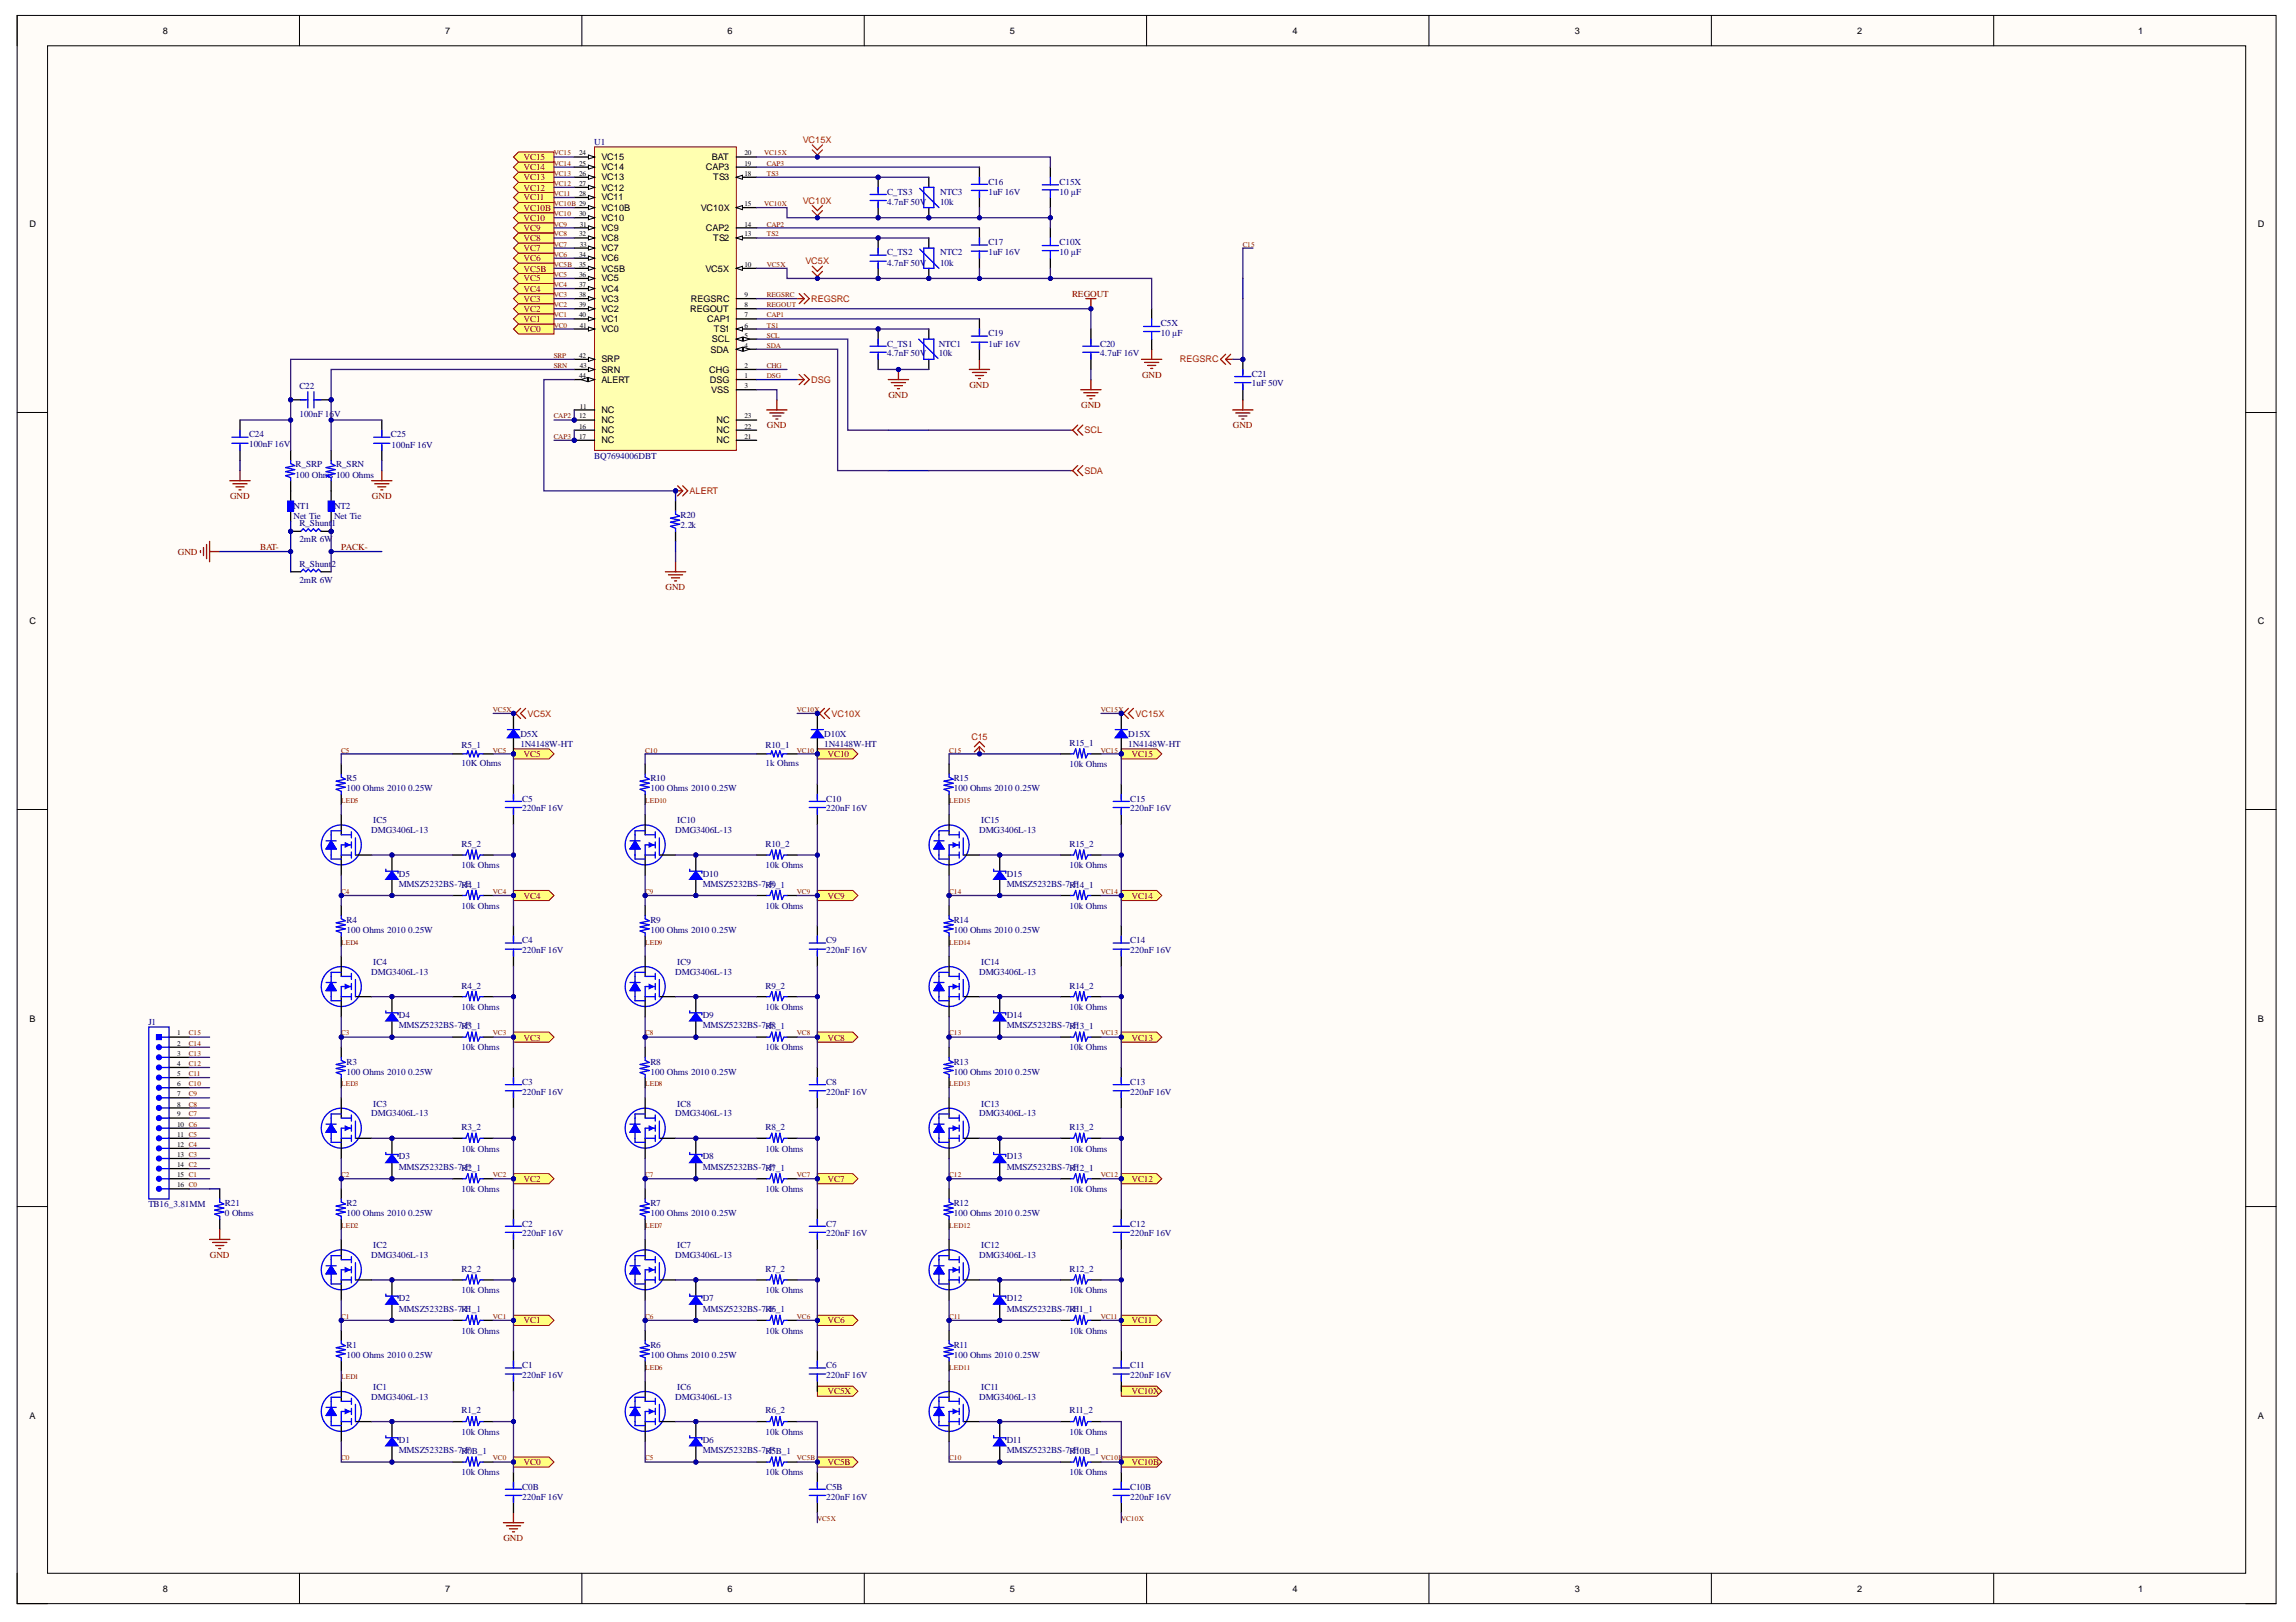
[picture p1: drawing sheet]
<svg xmlns="http://www.w3.org/2000/svg" width="297mm" height="210mm" viewBox="0 0 297 210" stroke-linecap="round" stroke-linejoin="round" font-family="sans-serif">
<defs><g id="words">
<g font-size="1.2">
<text x="21.1" y="4.4">8</text>
<text x="57.6" y="4.4">7</text>
<text x="94.1" y="4.4">6</text>
<text x="130.7" y="4.4">5</text>
<text x="167.2" y="4.4">4</text>
<text x="203.7" y="4.4">3</text>
<text x="240.3" y="4.4">2</text>
<text x="276.6" y="4.4">1</text>
<text x="77.8" y="20.7">VC15</text>
<text x="77.8" y="22.1">VC14</text>
<text x="77.8" y="23.3">VC13</text>
<text x="91.3" y="22.1">CAP3</text>
<text x="92.1" y="20.7">BAT</text>
<text x="92.3" y="23.3">TS3</text>
<text x="3.8" y="29.4">D</text>
<text x="77.8" y="24.7">VC12</text>
<text x="77.8" y="25.9">VC11</text>
<text x="77.8" y="27.3">VC10B</text>
<text x="77.8" y="28.6">VC10</text>
<text x="77.8" y="29.9">VC9</text>
<text x="90.7" y="27.3">VC10X</text>
<text x="91.3" y="29.9">CAP2</text>
<text x="292.1" y="29.4">D</text>
<text x="77.8" y="31.2">VC8</text>
<text x="77.8" y="32.5">VC7</text>
<text x="77.8" y="33.8">VC6</text>
<text x="77.8" y="35.1">VC5B</text>
<text x="91.3" y="35.1">VC5X</text>
<text x="92.3" y="31.2">TS2</text>
<text x="77.8" y="36.4">VC5</text>
<text x="77.8" y="37.8">VC4</text>
<text x="77.8" y="39">VC3</text>
<text x="77.8" y="40.4">VC2</text>
<text x="77.8" y="41.7">VC1</text>
<text x="89.3" y="40.4">REGOUT</text>
<text x="89.4" y="39">REGSRC</text>
<text x="91.5" y="41.7">CAP1</text>
<text x="77.8" y="43">VC0</text>
<text x="77.8" y="46.9">SRP</text>
<text x="91.9" y="45.6">SDA</text>
<text x="92.1" y="44.3">SCL</text>
<text x="92.4" y="43">TS1</text>
<text x="77.8" y="48.2">SRN</text>
<text x="77.8" y="49.5">ALERT</text>
<text x="77.8" y="53.5">NC</text>
<text x="91.8" y="48.2">CHG</text>
<text x="91.8" y="49.5">DSG</text>
<text x="92" y="50.9">VSS</text>
<text x="77.8" y="54.7">NC</text>
<text x="77.8" y="56.1">NC</text>
<text x="77.8" y="57.4">NC</text>
<text x="92.7" y="57.4">NC</text>
<text x="92.7" y="56.1">NC</text>
<text x="92.7" y="54.7">NC</text>
<text x="3.8" y="80.8">C</text>
<text x="292.1" y="80.8">C</text>
<text x="3.8" y="132.2">B</text>
<text x="292.1" y="132.2">B</text>
<text x="3.8" y="183.6">A</text>
<text x="292.1" y="183.6">A</text>
<text x="21.1" y="206">8</text>
<text x="57.6" y="206">7</text>
<text x="94.1" y="206">6</text>
<text x="130.7" y="206">5</text>
<text x="167.2" y="206">4</text>
<text x="203.7" y="206">3</text>
<text x="240.3" y="206">2</text>
<text x="276.6" y="206">1</text>
</g>
<g font-size="1.2" fill="#800000">
<text x="67.7" y="23.3">VC13</text>
<text x="67.7" y="22.1">VC14</text>
<text x="67.7" y="20.7">VC15</text>
<text x="67.7" y="29.9">VC9</text>
<text x="67.7" y="28.6">VC10</text>
<text x="67.7" y="25.9">VC11</text>
<text x="67.7" y="24.7">VC12</text>
<text x="67.7" y="27.3">VC10B</text>
<text x="67.7" y="33.8">VC6</text>
<text x="67.7" y="32.5">VC7</text>
<text x="67.7" y="31.2">VC8</text>
<text x="67.7" y="35.1">VC5B</text>
<text x="67.7" y="41.7">VC1</text>
<text x="67.7" y="40.4">VC2</text>
<text x="67.7" y="39">VC3</text>
<text x="67.7" y="37.8">VC4</text>
<text x="67.7" y="36.4">VC5</text>
<text x="138.7" y="38.4">REGOUT</text>
<text x="67.7" y="43">VC0</text>
<text x="114.9" y="51.5">GND</text>
<text x="125.4" y="50.2">GND</text>
<text x="139.9" y="52.8">GND</text>
<text x="147.7" y="48.9">GND</text>
<text x="99.2" y="55.4">GND</text>
<text x="159.5" y="55.4">GND</text>
<text x="29.8" y="64.6">GND</text>
<text x="48.1" y="64.6">GND</text>
<text x="23" y="71.8">GND</text>
<text x="33.7" y="71.1">BAT-</text>
<text x="44.1" y="71.1">PACK-</text>
<text x="86.1" y="76.4">GND</text>
<text x="67.7" y="98">VC5</text>
<text x="107.1" y="98">VC10</text>
<text x="146.4" y="98">VC15</text>
<text x="67.7" y="116.3">VC4</text>
<text x="107.1" y="116.3">VC9</text>
<text x="146.4" y="116.3">VC14</text>
<text x="67.7" y="134.7">VC3</text>
<text x="107.1" y="134.7">VC8</text>
<text x="146.4" y="134.7">VC13</text>
<text x="67.7" y="153">VC2</text>
<text x="107.1" y="153">VC7</text>
<text x="146.4" y="153">VC12</text>
<text x="27.1" y="162.8">GND</text>
<text x="67.7" y="171.2">VC1</text>
<text x="107.1" y="171.2">VC6</text>
<text x="146.4" y="171.2">VC11</text>
<text x="107.1" y="180.5">VC5X</text>
<text x="146.4" y="180.5">VC10X</text>
<text x="67.7" y="189.6">VC0</text>
<text x="107.1" y="189.6">VC5B</text>
<text x="146.4" y="189.6">VC10B</text>
<text x="65.1" y="199.5">GND</text>
</g>
<g font-size="1.2" fill="#000080">
<text x="76.9" y="18.8">U1</text>
<text x="127.9" y="23.9">C16</text>
<text x="137.1" y="23.9">C15X</text>
<text x="114.8" y="25.2">C_TS3</text>
<text x="114.8" y="26.5">4.7nF 50V</text>
<text x="121.6" y="25.2">NTC3</text>
<text x="121.6" y="26.5">10k</text>
<text x="127.9" y="25.2">1uF 16V</text>
<text x="137.1" y="25.2">10 µF</text>
<text x="114.8" y="33">C_TS2</text>
<text x="114.8" y="34.4">4.7nF 50V</text>
<text x="121.6" y="33">NTC2</text>
<text x="121.6" y="34.4">10k</text>
<text x="127.9" y="31.8">C17</text>
<text x="127.9" y="33">1uF 16V</text>
<text x="137.1" y="33">10 µF</text>
<text x="137.1" y="31.8">C10X</text>
<text x="114.8" y="44.9">C_TS1</text>
<text x="114.8" y="46.1">4.7nF 50V</text>
<text x="121.4" y="44.9">NTC1</text>
<text x="121.4" y="46.1">10k</text>
<text x="127.9" y="43.5">C19</text>
<text x="127.9" y="44.9">1uF 16V</text>
<text x="142.3" y="44.9">C20</text>
<text x="142.3" y="46.1">4.7uF 16V</text>
<text x="150.2" y="43.5">10 µF</text>
<text x="150.2" y="42.2">C5X</text>
<text x="38.7" y="50.4">C22</text>
<text x="38.7" y="54">100nF 16V</text>
<text x="162" y="48.7">C21</text>
<text x="162" y="50">1uF 50V</text>
<text x="32.2" y="56.6">C24</text>
<text x="32.2" y="57.9">100nF 16V</text>
<text x="50.6" y="56.6">C25</text>
<text x="50.7" y="58">100nF 16V</text>
<text x="76.9" y="59.4">BQ7694006DBT</text>
<text x="38" y="65.9">NT1</text>
<text x="38.2" y="60.5">R_SRP</text>
<text x="38.2" y="61.8">100 Ohms 100 Ohms</text>
<text x="43.2" y="65.9">NT2</text>
<text x="43.5" y="60.5">R_SRN</text>
<text x="38" y="67.2">Net Tie</text>
<text x="38.7" y="68.1">R_Shunt1</text>
<text x="38.7" y="70.2">2mR 6W</text>
<text x="43.2" y="67.2">Net Tie</text>
<text x="88" y="67.1">R20</text>
<text x="88" y="68.3">2.2k</text>
<text x="38.7" y="73.3">R_Shunt2</text>
<text x="38.7" y="75.4">2mR 6W</text>
<text x="67.3" y="95.4">D5X</text>
<text x="106.6" y="95.4">D10X</text>
<text x="146" y="95.4">D15X</text>
<text x="44.8" y="101.1">R5</text>
<text x="59.7" y="99.2">10K Ohms</text>
<text x="59.7" y="96.8">R5_1</text>
<text x="67.3" y="96.6">1N4148W-HT</text>
<text x="84.1" y="101.1">R10</text>
<text x="99" y="99.2">1k Ohms</text>
<text x="99" y="96.8">R10_1</text>
<text x="106.6" y="96.6">1N4148W-HT</text>
<text x="123.4" y="101.1">R15</text>
<text x="138.4" y="96.6">R15_1</text>
<text x="138.4" y="99.3">10k Ohms</text>
<text x="146" y="96.6">1N4148W-HT</text>
<text x="44.8" y="102.4">100 Ohms 2010 0.25W</text>
<text x="48" y="107.8">DMG3406L-13</text>
<text x="48.3" y="106.5">IC5</text>
<text x="67.6" y="103.7">C5</text>
<text x="67.6" y="105">220nF 16V</text>
<text x="84.1" y="102.4">100 Ohms 2010 0.25W</text>
<text x="87.4" y="107.8">DMG3406L-13</text>
<text x="87.6" y="106.5">IC10</text>
<text x="106.9" y="103.7">C10</text>
<text x="106.9" y="105">220nF 16V</text>
<text x="123.4" y="102.4">100 Ohms 2010 0.25W</text>
<text x="126.7" y="107.8">DMG3406L-13</text>
<text x="126.9" y="106.5">IC15</text>
<text x="146.2" y="103.7">C15</text>
<text x="146.2" y="105">220nF 16V</text>
<text x="51.6" y="113.5">D5</text>
<text x="59.7" y="109.7">R5_2</text>
<text x="59.7" y="112.4">10k Ohms</text>
<text x="90.9" y="113.5">D10</text>
<text x="99" y="109.7">R10_2</text>
<text x="99" y="112.4">10k Ohms</text>
<text x="130.2" y="113.5">D15</text>
<text x="138.4" y="109.7">R15_2</text>
<text x="138.4" y="112.4">10k Ohms</text>
<text x="44.8" y="119.5">R4</text>
<text x="51.6" y="114.7">MMSZ5232BS-7-RF4_1</text>
<text x="59.7" y="117.6">10k Ohms</text>
<text x="84.1" y="119.5">R9</text>
<text x="90.9" y="114.7">MMSZ5232BS-7-RF9_1</text>
<text x="99" y="117.6">10k Ohms</text>
<text x="123.4" y="119.5">R14</text>
<text x="130.2" y="114.7">MMSZ5232BS-7-RF14_1</text>
<text x="138.4" y="117.6">10k Ohms</text>
<text x="44.8" y="120.7">100 Ohms 2010 0.25W</text>
<text x="48.3" y="124.9">IC4</text>
<text x="67.6" y="122.1">C4</text>
<text x="67.6" y="123.3">220nF 16V</text>
<text x="84.1" y="120.7">100 Ohms 2010 0.25W</text>
<text x="87.6" y="124.9">IC9</text>
<text x="106.9" y="122.1">C9</text>
<text x="106.9" y="123.3">220nF 16V</text>
<text x="123.4" y="120.7">100 Ohms 2010 0.25W</text>
<text x="126.9" y="124.9">IC14</text>
<text x="146.2" y="122.1">C14</text>
<text x="146.2" y="123.3">220nF 16V</text>
<text x="48" y="126.1">DMG3406L-13</text>
<text x="51.6" y="131.7">D4</text>
<text x="59.7" y="128">R4_2</text>
<text x="59.7" y="130.7">10k Ohms</text>
<text x="87.4" y="126.1">DMG3406L-13</text>
<text x="90.9" y="131.7">D9</text>
<text x="99" y="128">R9_2</text>
<text x="99" y="130.7">10k Ohms</text>
<text x="126.7" y="126.1">DMG3406L-13</text>
<text x="130.2" y="131.7">D14</text>
<text x="138.4" y="128">R14_2</text>
<text x="138.4" y="130.7">10k Ohms</text>
<text x="19.2" y="132.6">J1</text>
<text x="44.8" y="137.8">R3</text>
<text x="51.6" y="133.1">MMSZ5232BS-7-RF3_1</text>
<text x="59.7" y="135.9">10k Ohms</text>
<text x="84.1" y="137.8">R8</text>
<text x="90.9" y="133.1">MMSZ5232BS-7-RF8_1</text>
<text x="99" y="135.9">10k Ohms</text>
<text x="123.4" y="137.8">R13</text>
<text x="130.2" y="133.1">MMSZ5232BS-7-RF13_1</text>
<text x="138.4" y="135.9">10k Ohms</text>
<text x="44.8" y="139.1">100 Ohms 2010 0.25W</text>
<text x="48.3" y="143.2">IC3</text>
<text x="67.6" y="140.4">C3</text>
<text x="67.6" y="141.7">220nF 16V</text>
<text x="84.1" y="139.1">100 Ohms 2010 0.25W</text>
<text x="87.6" y="143.2">IC8</text>
<text x="106.9" y="140.4">C8</text>
<text x="106.9" y="141.7">220nF 16V</text>
<text x="123.4" y="139.1">100 Ohms 2010 0.25W</text>
<text x="126.9" y="143.2">IC13</text>
<text x="146.2" y="140.4">C13</text>
<text x="146.2" y="141.7">220nF 16V</text>
<text x="48" y="144.5">DMG3406L-13</text>
<text x="59.7" y="146.2">R3_2</text>
<text x="59.7" y="149">10k Ohms</text>
<text x="87.4" y="144.5">DMG3406L-13</text>
<text x="99" y="146.2">R8_2</text>
<text x="99" y="149">10k Ohms</text>
<text x="126.7" y="144.5">DMG3406L-13</text>
<text x="138.4" y="146.2">R13_2</text>
<text x="138.4" y="149">10k Ohms</text>
<text x="51.6" y="150">D3</text>
<text x="51.6" y="151.4">MMSZ5232BS-7-RF2_1</text>
<text x="59.7" y="154.3">10k Ohms</text>
<text x="90.9" y="150">D8</text>
<text x="90.9" y="151.4">MMSZ5232BS-7-RF7_1</text>
<text x="99" y="154.3">10k Ohms</text>
<text x="130.2" y="150">D13</text>
<text x="130.2" y="151.4">MMSZ5232BS-7-RF12_1</text>
<text x="138.4" y="154.3">10k Ohms</text>
<text x="19.2" y="156.2">TB16_3.81MM</text>
<text x="29.1" y="156.1">R21</text>
<text x="29.1" y="157.4">0 Ohms</text>
<text x="44.8" y="156.1">R2</text>
<text x="44.8" y="157.4">100 Ohms 2010 0.25W</text>
<text x="48.3" y="161.5">IC2</text>
<text x="67.6" y="158.7">C2</text>
<text x="67.6" y="160">220nF 16V</text>
<text x="84.1" y="156.1">R7</text>
<text x="84.1" y="157.4">100 Ohms 2010 0.25W</text>
<text x="87.6" y="161.5">IC7</text>
<text x="106.9" y="158.7">C7</text>
<text x="106.9" y="160">220nF 16V</text>
<text x="123.4" y="156.1">R12</text>
<text x="123.4" y="157.4">100 Ohms 2010 0.25W</text>
<text x="126.9" y="161.5">IC12</text>
<text x="146.2" y="158.7">C12</text>
<text x="146.2" y="160">220nF 16V</text>
<text x="48" y="162.8">DMG3406L-13</text>
<text x="59.7" y="164.6">R2_2</text>
<text x="59.7" y="167.4">10k Ohms</text>
<text x="87.4" y="162.8">DMG3406L-13</text>
<text x="99" y="164.6">R7_2</text>
<text x="99" y="167.4">10k Ohms</text>
<text x="126.7" y="162.8">DMG3406L-13</text>
<text x="138.4" y="164.6">R12_2</text>
<text x="138.4" y="167.4">10k Ohms</text>
<text x="51.6" y="168.4">D2</text>
<text x="51.6" y="169.7">MMSZ5232BS-7-RF1_1</text>
<text x="59.7" y="172.6">10k Ohms</text>
<text x="90.9" y="168.4">D7</text>
<text x="90.9" y="169.7">MMSZ5232BS-7-RF6_1</text>
<text x="99" y="172.6">10k Ohms</text>
<text x="130.2" y="168.4">D12</text>
<text x="130.2" y="169.7">MMSZ5232BS-7-RF11_1</text>
<text x="138.4" y="172.6">10k Ohms</text>
<text x="44.8" y="174.5">R1</text>
<text x="44.8" y="175.7">100 Ohms 2010 0.25W</text>
<text x="48.3" y="179.9">IC1</text>
<text x="67.6" y="177.1">C1</text>
<text x="67.6" y="178.3">220nF 16V</text>
<text x="84.1" y="174.5">R6</text>
<text x="84.1" y="175.7">100 Ohms 2010 0.25W</text>
<text x="87.6" y="179.9">IC6</text>
<text x="106.9" y="177.1">C6</text>
<text x="106.9" y="178.3">220nF 16V</text>
<text x="123.4" y="174.5">R11</text>
<text x="123.4" y="175.7">100 Ohms 2010 0.25W</text>
<text x="126.9" y="179.9">IC11</text>
<text x="146.2" y="177.1">C11</text>
<text x="146.2" y="178.3">220nF 16V</text>
<text x="48" y="181.1">DMG3406L-13</text>
<text x="59.7" y="182.9">R1_2</text>
<text x="59.7" y="185.7">10k Ohms</text>
<text x="87.4" y="181.1">DMG3406L-13</text>
<text x="99" y="182.9">R6_2</text>
<text x="99" y="185.7">10k Ohms</text>
<text x="126.7" y="181.1">DMG3406L-13</text>
<text x="138.4" y="182.9">R11_2</text>
<text x="138.4" y="185.7">10k Ohms</text>
<text x="51.6" y="186.7">D1</text>
<text x="51.6" y="188.1">MMSZ5232BS-7-RF0B_1</text>
<text x="59.7" y="190.9">10k Ohms</text>
<text x="90.9" y="186.7">D6</text>
<text x="90.9" y="188.1">MMSZ5232BS-7-RF5B_1</text>
<text x="99" y="190.9">10k Ohms</text>
<text x="130.2" y="186.7">D11</text>
<text x="130.2" y="188.1">MMSZ5232BS-7-RF10B_1</text>
<text x="138.4" y="190.9">10k Ohms</text>
<text x="67.6" y="192.8">C0B</text>
<text x="67.6" y="194.1">220nF 16V</text>
<text x="106.9" y="192.8">C5B</text>
<text x="106.9" y="194.1">220nF 16V</text>
<text x="146.2" y="192.8">C10B</text>
<text x="146.2" y="194.1">220nF 16V</text>
</g>
<g font-size="1.2" fill="#f00">
<text x="103.9" y="18.5">VC15X</text>
<text x="103.9" y="26.4">VC10X</text>
<text x="104.2" y="34.2">VC5X</text>
<text x="105" y="39">REGSRC</text>
<text x="152.6" y="46.9">REGSRC</text>
<text x="105" y="49.5">DSG</text>
<text x="140.3" y="56.1">SCL</text>
<text x="89.2" y="64">ALERT</text>
<text x="140.3" y="61.3">SDA</text>
<text x="68.2" y="92.8">VC5X</text>
<text x="107.6" y="92.8">VC10X</text>
<text x="125.7" y="95.7">C15</text>
<text x="146.9" y="92.8">VC15X</text>
</g>
<g font-size=".9" fill="#800000">
<text x="71.6" y="22.7">VC13</text>
<text x="71.6" y="21.5">VC14</text>
<text x="71.6" y="20.1">VC15</text>
<text x="98.9" y="20.1">VC15X</text>
<text x="99.2" y="21.5">CAP3</text>
<text x="99.2" y="22.7">TS3</text>
<text x="71.6" y="29.3">VC9</text>
<text x="71.6" y="28">VC10</text>
<text x="71.6" y="25.3">VC11</text>
<text x="71.6" y="24.1">VC12</text>
<text x="71.6" y="26.7">VC10B 29</text>
<text x="98.9" y="26.7">VC10X</text>
<text x="99.2" y="29.3">CAP2</text>
<text x="71.6" y="35.8">VC5</text>
<text x="71.6" y="33.2">VC6</text>
<text x="71.6" y="31.9">VC7</text>
<text x="71.6" y="30.6">VC8</text>
<text x="71.6" y="34.6">VC5B</text>
<text x="99.2" y="30.6">TS2</text>
<text x="99.2" y="34.6">VC5X</text>
<text x="160.8" y="31.9">C15</text>
<text x="71.6" y="41.1">VC1</text>
<text x="71.6" y="39.8">VC2</text>
<text x="71.6" y="38.4">VC3</text>
<text x="71.6" y="37.2">VC4</text>
<text x="99.2" y="41.1">CAP1</text>
<text x="99.2" y="39.8">REGOUT</text>
<text x="99.2" y="38.4">REGSRC</text>
<text x="71.6" y="42.4">VC0</text>
<text x="71.6" y="46.3">SRP</text>
<text x="71.6" y="47.6">SRN</text>
<text x="99.2" y="42.4">TS1</text>
<text x="99.2" y="43.7">SCL</text>
<text x="99.2" y="45">SDA</text>
<text x="99.2" y="47.6">CHG</text>
<text x="99.2" y="48.9">DSG</text>
<text x="71.6" y="54.2">CAP2</text>
<text x="71.6" y="56.8">CAP3</text>
<text x="63.8" y="92.2">VC5X</text>
<text x="103.1" y="92.2">VC10X</text>
<text x="142.4" y="92.2">VC15X</text>
<text x="44.1" y="97.4">C5</text>
<text x="63.8" y="97.4">VC5</text>
<text x="83.5" y="97.4">C10</text>
<text x="103.1" y="97.4">VC10</text>
<text x="122.8" y="97.4">C15</text>
<text x="142.4" y="97.4">VC15</text>
<text x="44.1" y="103.9">LED5</text>
<text x="83.5" y="103.9">LED10</text>
<text x="122.8" y="103.9">LED15</text>
<text x="44.1" y="115.7">C4</text>
<text x="63.8" y="115.7">VC4</text>
<text x="83.5" y="115.7">C9</text>
<text x="103.1" y="115.7">VC9</text>
<text x="122.8" y="115.7">C14</text>
<text x="142.4" y="115.7">VC14</text>
<text x="44.1" y="122.2">LED4</text>
<text x="83.5" y="122.2">LED9</text>
<text x="122.8" y="122.2">LED14</text>
<text x="24.4" y="138">C12</text>
<text x="24.4" y="136.6">C13</text>
<text x="24.4" y="135.3">C14</text>
<text x="24.4" y="134">C15</text>
<text x="44.1" y="134">C3</text>
<text x="63.8" y="134">VC3</text>
<text x="83.5" y="134">C8</text>
<text x="103.1" y="134">VC8</text>
<text x="122.8" y="134">C13</text>
<text x="142.4" y="134">VC13</text>
<text x="24.4" y="143.2">C8</text>
<text x="24.4" y="141.8">C9</text>
<text x="24.4" y="140.6">C10</text>
<text x="24.4" y="139.2">C11</text>
<text x="44.1" y="140.6">LED3</text>
<text x="83.5" y="140.6">LED8</text>
<text x="122.8" y="140.6">LED13</text>
<text x="24.4" y="144.5">C7</text>
<text x="44.1" y="152.3">C2</text>
<text x="63.8" y="152.3">VC2</text>
<text x="83.5" y="152.3">C7</text>
<text x="103.1" y="152.3">VC7</text>
<text x="122.8" y="152.3">C12</text>
<text x="142.4" y="152.3">VC12</text>
<text x="44.1" y="158.9">LED2</text>
<text x="83.5" y="158.9">LED7</text>
<text x="122.8" y="158.9">LED12</text>
<text x="44.1" y="170.7">C1</text>
<text x="63.8" y="170.7">VC1</text>
<text x="83.5" y="170.7">C6</text>
<text x="103.1" y="170.7">VC6</text>
<text x="122.8" y="170.7">C11</text>
<text x="142.4" y="170.7">VC11</text>
<text x="44.1" y="178.5">LED1</text>
<text x="83.5" y="177.2">LED6</text>
<text x="122.8" y="177.2">LED11</text>
<text x="44.1" y="189">C0</text>
<text x="63.8" y="189">VC0</text>
<text x="83.5" y="189">C5</text>
<text x="103.1" y="189">VC5B</text>
<text x="122.8" y="189">C10</text>
<text x="142.4" y="189">VC10B</text>
<text x="105.7" y="196.8">VC5X</text>
<text x="145" y="196.8">VC10X</text>
</g>
<g font-size=".9">
<text x="74.9" y="20.1">24</text>
<text x="74.9" y="21.5">25</text>
<text x="74.9" y="22.7">26</text>
<text x="96.3" y="22.7">18</text>
<text x="96.3" y="21.5">19</text>
<text x="96.3" y="20.1">20</text>
<text x="74.9" y="24.1">27</text>
<text x="74.9" y="25.3">28</text>
<text x="74.9" y="28">30</text>
<text x="75" y="29.3">31</text>
<text x="96.3" y="29.3">14</text>
<text x="96.3" y="26.7">15</text>
<text x="74.9" y="30.6">32</text>
<text x="74.9" y="33.2">34</text>
<text x="74.9" y="34.6">35</text>
<text x="74.9" y="35.8">36</text>
<text x="75" y="31.9">33</text>
<text x="96.3" y="34.6">10</text>
<text x="96.3" y="30.6">13</text>
<text x="74.9" y="37.2">37</text>
<text x="74.9" y="38.4">38</text>
<text x="74.9" y="39.8">39</text>
<text x="74.9" y="41.1">40</text>
<text x="96.3" y="41.1">7</text>
<text x="96.3" y="39.8">8</text>
<text x="96.3" y="38.4">9</text>
<text x="74.9" y="46.3">42</text>
<text x="75" y="42.4">41</text>
<text x="75" y="47.6">43</text>
<text x="96.3" y="47.6">2</text>
<text x="96.3" y="45">4</text>
<text x="96.3" y="43.7">5</text>
<text x="96.3" y="42.4">6</text>
<text x="74.9" y="48.9">44</text>
<text x="75" y="52.9">11</text>
<text x="96.3" y="50.3">3</text>
<text x="96.3" y="48.9">1</text>
<text x="74.9" y="54.2">12</text>
<text x="74.9" y="55.5">16</text>
<text x="74.9" y="56.8">17</text>
<text x="96.3" y="56.8">21</text>
<text x="96.3" y="55.5">22</text>
<text x="96.3" y="54.2">23</text>
<text x="22.9" y="134">1</text>
<text x="22.9" y="135.3">2</text>
<text x="22.9" y="136.6">3</text>
<text x="22.9" y="138">4</text>
<text x="22.9" y="139.2">5</text>
<text x="22.9" y="140.6">6</text>
<text x="22.9" y="141.8">7</text>
<text x="22.9" y="143.2">8</text>
<text x="22.9" y="144.5">9</text>
<text x="22.9" y="145.8">10 C6</text>
<text x="22.9" y="147.1">11 C5</text>
<text x="22.9" y="148.4">12 C4</text>
<text x="22.9" y="149.7">13 C3</text>
<text x="22.9" y="151.1">14 C2</text>
<text x="22.9" y="152.3">15 C1</text>
<text x="22.9" y="153.7">16 C0</text>
</g>
</g></defs>
<path d="M2.2 2h292.3v205.5h-292.3z" fill-rule="evenodd" fill="#fffcf8"/>
<path d="M2.2 2h292.3v205.5h-292.3z" fill="none" stroke="#000" stroke-width=".13"/>
<path d="M6.2 5.9h284.3v197.7h-284.3z" fill-rule="evenodd" fill="#fffcf8"/>
<g fill="none" stroke="#000" stroke-width=".13">
<path d="M2.2 2v3.9M6.2 5.9h284.3v197.7h-284.3zM38.7 2v3.9M75.3 2v3.9M111.8 2v3.9M148.3 2v3.9M184.9 2v3.9M221.4 2v3.9M257.9 2v3.9M2.2 53.4h3.9M290.5 53.4h4M2.2 104.8h3.9"/>
<path d="M290.5 104.8h4M2.2 156.1h3.9M290.5 156.1h4M2.2 203.6v3.9h4M38.7 203.6v3.9M75.3 203.6v3.9M111.8 203.6v3.9M148.3 203.6v3.9M184.9 203.6v3.9M221.4 203.6v3.9M257.9 203.6v3.9M290.5 207.5h4"/>
</g>
<path d="M19.3 132.9h2.6v22.3h-2.6z" fill-rule="evenodd" fill="#fff"/>
<path d="M19.3 132.9h2.6v22.3h-2.6z" fill="none" stroke="#00f" stroke-width=".17"/>
<g fill="none" stroke="#000" stroke-width=".17">
<path d="M21.9 134.2h2.6M21.9 135.5h2.6M21.9 136.8h2.6M21.9 138.1h2.6M21.9 139.5h2.6M21.9 140.8h2.6M21.9 142.1h2.6M21.9 143.4h2.6M21.9 144.7h2.6M21.9 146h2.6M21.9 147.3h2.6M21.9 148.6h2.6"/>
<path d="M21.9 149.9h2.6M21.9 151.2h2.6M21.9 152.5h2.6M21.9 153.9h2.6"/>
</g>
<path d="M20.2 133.9h.7v.6h-.7z" fill-rule="evenodd" fill="#00f"/>
<path d="M20.2 133.9h.7v.6h-.7z" fill="none" stroke="#00f" stroke-width=".13"/>
<circle cx="20.6" cy="135.5" r=".33" fill="#00f"/>
<circle cx="20.6" cy="135.5" r=".33" fill="none" stroke="#00f" stroke-width=".13"/>
<circle cx="20.6" cy="136.8" r=".33" fill="#00f"/>
<circle cx="20.6" cy="136.8" r=".33" fill="none" stroke="#00f" stroke-width=".13"/>
<circle cx="20.6" cy="138.1" r=".33" fill="#00f"/>
<circle cx="20.6" cy="138.1" r=".33" fill="none" stroke="#00f" stroke-width=".13"/>
<circle cx="20.6" cy="139.5" r=".33" fill="#00f"/>
<circle cx="20.6" cy="139.5" r=".33" fill="none" stroke="#00f" stroke-width=".13"/>
<circle cx="20.6" cy="140.8" r=".33" fill="#00f"/>
<circle cx="20.6" cy="140.8" r=".33" fill="none" stroke="#00f" stroke-width=".13"/>
<circle cx="20.6" cy="142.1" r=".33" fill="#00f"/>
<circle cx="20.6" cy="142.1" r=".33" fill="none" stroke="#00f" stroke-width=".13"/>
<circle cx="20.6" cy="143.4" r=".33" fill="#00f"/>
<circle cx="20.6" cy="143.4" r=".33" fill="none" stroke="#00f" stroke-width=".13"/>
<circle cx="20.6" cy="144.7" r=".33" fill="#00f"/>
<circle cx="20.6" cy="144.7" r=".33" fill="none" stroke="#00f" stroke-width=".13"/>
<circle cx="20.6" cy="146" r=".33" fill="#00f"/>
<circle cx="20.6" cy="146" r=".33" fill="none" stroke="#00f" stroke-width=".13"/>
<circle cx="20.6" cy="147.3" r=".33" fill="#00f"/>
<circle cx="20.6" cy="147.3" r=".33" fill="none" stroke="#00f" stroke-width=".13"/>
<circle cx="20.6" cy="148.6" r=".33" fill="#00f"/>
<circle cx="20.6" cy="148.6" r=".33" fill="none" stroke="#00f" stroke-width=".13"/>
<circle cx="20.6" cy="149.9" r=".33" fill="#00f"/>
<circle cx="20.6" cy="149.9" r=".33" fill="none" stroke="#00f" stroke-width=".13"/>
<circle cx="20.6" cy="151.2" r=".33" fill="#00f"/>
<circle cx="20.6" cy="151.2" r=".33" fill="none" stroke="#00f" stroke-width=".13"/>
<circle cx="20.6" cy="152.5" r=".33" fill="#00f"/>
<circle cx="20.6" cy="152.5" r=".33" fill="none" stroke="#00f" stroke-width=".13"/>
<circle cx="20.6" cy="153.9" r=".33" fill="#00f"/>
<circle cx="20.6" cy="153.9" r=".33" fill="none" stroke="#00f" stroke-width=".13"/>
<g fill="none" stroke="#00f" stroke-width=".17">
<path d="M20.6 134.2h1.3M20.6 135.5h1.3M20.6 136.8h1.3M20.6 138.1h1.3M20.6 139.5h1.3M20.6 140.8h1.3M20.6 142.1h1.3M20.6 143.4h1.3M20.6 144.7h1.3M20.6 146h1.3M20.6 147.3h1.3M20.6 148.6h1.3"/>
<path d="M20.6 149.9h1.3M20.6 151.2h1.3M20.6 152.5h1.3M20.6 153.9h1.3M41.9 183.9a2.59 2.59 0 0 1 2.1-3.8 2.59 2.59 0 0 1 2.6 3.5 2.59 2.59 0 0 1-4.3 .8l-.4-.5M44.2 181.3h1.3M45.5 182.7h-1.3v1.3h1.3M46 181.7v2.3"/>
</g>
<path d="M44.2 178.7v2.6M44.2 184v2.6M46 184h2.1" fill="none" stroke="#000" stroke-width=".17"/>
<path d="M44.7 182.4l.5 .3-.5 .2z" fill="#00f"/>
<path d="M42.2 182.1h1.3M42.8 181.3v2.7M42.8 182.1l.7 1.1h-1.3zM44.7 182.4l.5 .3-.5 .2z" fill="none" stroke="#00f" stroke-width=".17"/>
<path d="M42.8 182.1l.7 1.1h-1.3z" fill="#00f"/>
<path d="M42.8 182.1l.7 1.1h-1.3z" fill="none" stroke="#00f" stroke-width=".13"/>
<path d="M41.9 165.5a2.59 2.59 0 0 1 2.1-3.8 2.59 2.59 0 0 1 2.6 3.6 2.59 2.59 0 0 1-4.3 .8l-.4-.5M44.2 163h1.3M45.5 164.3h-1.3v1.3h1.3M46 163.4v2.2M42.8 184v.5h1.4M44.2 180.8h-1.4v.5M45.5 181v.7M45.5 182.3v.7M45.5 183.6v.8" fill="none" stroke="#00f" stroke-width=".17"/>
<path d="M44.2 160.4v2.6M44.2 165.6v2.7M46 165.6h2.1" fill="none" stroke="#000" stroke-width=".17"/>
<path d="M44.7 164.1l.5 .2-.5 .3z" fill="#00f"/>
<path d="M42.2 163.8h1.3M42.8 163v2.6M42.8 163.8l.7 1h-1.3zM44.7 164.1l.5 .2-.5 .3z" fill="none" stroke="#00f" stroke-width=".17"/>
<path d="M42.8 163.8l.7 1h-1.3z" fill="#00f"/>
<path d="M42.8 163.8l.7 1h-1.3z" fill="none" stroke="#00f" stroke-width=".13"/>
<path d="M41.9 147.2a2.59 2.59 0 0 1 2.1-3.8 2.59 2.59 0 0 1 2.6 3.6 2.59 2.59 0 0 1-4.3 .8l-.4-.5M44.2 144.7h1.3M45.5 146h-1.3v1.3h1.3M46 145.1v2.2M42.8 165.6v.6h1.4M44.2 162.5h-1.4v.5M45.5 162.6v.8M45.5 163.9v.8M45.5 165.2v.8" fill="none" stroke="#00f" stroke-width=".17"/>
<path d="M44.2 142.1v2.6M44.2 147.3v2.6M46 147.3h2.1" fill="none" stroke="#000" stroke-width=".17"/>
<path d="M44.7 145.7l.5 .3-.5 .3z" fill="#00f"/>
<path d="M42.2 145.5h1.3M42.8 144.7v2.6M42.8 145.5l.7 1h-1.3zM44.7 145.7l.5 .3-.5 .3z" fill="none" stroke="#00f" stroke-width=".17"/>
<path d="M42.8 145.5l.7 1h-1.3z" fill="#00f"/>
<path d="M42.8 145.5l.7 1h-1.3z" fill="none" stroke="#00f" stroke-width=".13"/>
<path d="M41.9 128.9a2.59 2.59 0 0 1 2.1-3.8 2.59 2.59 0 0 1 2.6 3.5 2.59 2.59 0 0 1-4.3 .8l-.4-.5M44.2 126.4h1.3M45.5 127.7h-1.3v1.3h1.3M46 126.8v2.2M42.8 147.3v.5h1.4M44.2 144.2h-1.4v.5M45.5 144.3v.8M45.5 145.6v.8M45.5 146.9v.8" fill="none" stroke="#00f" stroke-width=".17"/>
<path d="M44.2 123.7v2.7M44.2 129v2.6M46 129h2.1" fill="none" stroke="#000" stroke-width=".17"/>
<path d="M44.7 127.4l.5 .3-.5 .2z" fill="#00f"/>
<path d="M42.2 127.1h1.3M42.8 126.4v2.6M42.8 127.1l.7 1.1h-1.3zM44.7 127.4l.5 .3-.5 .2z" fill="none" stroke="#00f" stroke-width=".17"/>
<path d="M42.8 127.1l.7 1.1h-1.3z" fill="#00f"/>
<path d="M42.8 127.1l.7 1.1h-1.3z" fill="none" stroke="#00f" stroke-width=".13"/>
<path d="M41.9 110.6a2.59 2.59 0 0 1 2.1-3.8 2.59 2.59 0 0 1 2.6 3.5 2.59 2.59 0 0 1-4.3 .8l-.4-.5M44.2 108h1.3M45.5 109.3h-1.3v1.3h1.3M46 108.4v2.2M42.8 129v.5h1.4M44.2 125.8h-1.4v.6M45.5 126v.8M45.5 127.3v.8M45.5 128.6v.8" fill="none" stroke="#00f" stroke-width=".17"/>
<path d="M44.2 105.4v2.6M44.2 110.6v2.7M46 110.6h2.1" fill="none" stroke="#000" stroke-width=".17"/>
<path d="M44.7 109.1l.5 .2-.5 .3z" fill="#00f"/>
<path d="M42.2 108.8h1.3M42.8 108v2.6M42.8 108.8l.7 1.1h-1.3zM44.7 109.1l.5 .2-.5 .3z" fill="none" stroke="#00f" stroke-width=".17"/>
<path d="M42.8 108.8l.7 1.1h-1.3z" fill="#00f"/>
<path d="M42.8 108.8l.7 1.1h-1.3z" fill="none" stroke="#00f" stroke-width=".13"/>
<path d="M42.8 110.6v.6h1.4M44.2 107.5h-1.4v.5M45.5 107.6v.8M45.5 108.9v.8M45.5 110.3v.7" fill="none" stroke="#00f" stroke-width=".17"/>
<path d="M65.1 197.1h2.6M65.5 197.5h1.8M65.9 197.8h1.1M66.3 198.2h.3M66.4 195.7v1.4" fill="none" stroke="#800000" stroke-width=".17"/>
<circle cx="44.2" cy="170.9" r=".26" fill="#000080"/>
<circle cx="44.2" cy="170.9" r=".26" fill="none" stroke="#000080" stroke-width=".13"/>
<circle cx="44.2" cy="152.5" r=".26" fill="#000080"/>
<circle cx="44.2" cy="152.5" r=".26" fill="none" stroke="#000080" stroke-width=".13"/>
<circle cx="44.2" cy="134.2" r=".26" fill="#000080"/>
<circle cx="44.2" cy="134.2" r=".26" fill="none" stroke="#000080" stroke-width=".13"/>
<circle cx="44.2" cy="115.9" r=".26" fill="#000080"/>
<circle cx="44.2" cy="115.9" r=".26" fill="none" stroke="#000080" stroke-width=".13"/>
<path d="M120.5 183.9a2.59 2.59 0 0 1 2.2-3.8 2.59 2.59 0 0 1 2.5 3.5 2.59 2.59 0 0 1-4.3 .8l-.4-.5M122.8 181.3h1.3M124.1 182.7h-1.3v1.3h1.3M124.6 181.7v2.3" fill="none" stroke="#00f" stroke-width=".17"/>
<path d="M122.8 178.7v2.6M122.8 184v2.6M124.6 184h2.1" fill="none" stroke="#000" stroke-width=".17"/>
<path d="M123.3 182.4l.5 .3-.5 .2z" fill="#00f"/>
<path d="M120.8 182.1h1.3M121.5 181.3v2.7M121.5 182.1l.6 1.1h-1.3zM123.3 182.4l.5 .3-.5 .2z" fill="none" stroke="#00f" stroke-width=".17"/>
<path d="M121.5 182.1l.6 1.1h-1.3z" fill="#00f"/>
<path d="M121.5 182.1l.6 1.1h-1.3z" fill="none" stroke="#00f" stroke-width=".13"/>
<path d="M120.5 165.5a2.59 2.59 0 0 1 2.1-3.8 2.59 2.59 0 0 1 2.6 3.6 2.59 2.59 0 0 1-4.3 .8l-.4-.5M122.8 163h1.3M124.1 164.3h-1.3v1.3h1.3M124.6 163.4v2.2M121.5 184v.5h1.3M122.8 180.8h-1.3v.5M124.1 181v.7M124.1 182.3v.7M124.1 183.6v.8" fill="none" stroke="#00f" stroke-width=".17"/>
<path d="M122.8 160.4v2.6M122.8 165.6v2.7M124.6 165.6h2.1" fill="none" stroke="#000" stroke-width=".17"/>
<path d="M123.3 164.1l.5 .2-.5 .3z" fill="#00f"/>
<path d="M120.8 163.8h1.3M121.5 163v2.6M121.5 163.8l.6 1h-1.3zM123.3 164.1l.5 .2-.5 .3z" fill="none" stroke="#00f" stroke-width=".17"/>
<path d="M121.5 163.8l.6 1h-1.3z" fill="#00f"/>
<path d="M121.5 163.8l.6 1h-1.3z" fill="none" stroke="#00f" stroke-width=".13"/>
<path d="M120.5 147.2a2.59 2.59 0 0 1 2.1-3.8 2.59 2.59 0 0 1 2.6 3.6 2.59 2.59 0 0 1-4.3 .8l-.4-.5M122.8 144.7h1.3M124.1 146h-1.3v1.3h1.3M124.6 145.1v2.2M121.5 165.6v.6h1.3M122.8 162.5h-1.3v.5M124.1 162.6v.8M124.1 163.9v.8M124.1 165.2v.8" fill="none" stroke="#00f" stroke-width=".17"/>
<path d="M122.8 142.1v2.6M122.8 147.3v2.6M124.6 147.3h2.1" fill="none" stroke="#000" stroke-width=".17"/>
<path d="M123.3 145.7l.5 .3-.5 .3z" fill="#00f"/>
<path d="M120.8 145.5h1.3M121.5 144.7v2.6M121.5 145.5l.6 1h-1.3zM123.3 145.7l.5 .3-.5 .3z" fill="none" stroke="#00f" stroke-width=".17"/>
<path d="M121.5 145.5l.6 1h-1.3z" fill="#00f"/>
<path d="M121.5 145.5l.6 1h-1.3z" fill="none" stroke="#00f" stroke-width=".13"/>
<path d="M120.5 128.9a2.59 2.59 0 0 1 2.1-3.8 2.59 2.59 0 0 1 2.6 3.5 2.59 2.59 0 0 1-4.3 .8l-.4-.5M122.8 126.4h1.3M124.1 127.7h-1.3v1.3h1.3M124.6 126.8v2.2M121.5 147.3v.5h1.3M122.8 144.2h-1.3v.5M124.1 144.3v.8M124.1 145.6v.8M124.1 146.9v.8" fill="none" stroke="#00f" stroke-width=".17"/>
<path d="M122.8 123.7v2.7M122.8 129v2.6M124.6 129h2.1" fill="none" stroke="#000" stroke-width=".17"/>
<path d="M123.3 127.4l.5 .3-.5 .2z" fill="#00f"/>
<path d="M120.8 127.1h1.3M121.5 126.4v2.6M121.5 127.1l.6 1.1h-1.3zM123.3 127.4l.5 .3-.5 .2z" fill="none" stroke="#00f" stroke-width=".17"/>
<path d="M121.5 127.1l.6 1.1h-1.3z" fill="#00f"/>
<path d="M121.5 127.1l.6 1.1h-1.3z" fill="none" stroke="#00f" stroke-width=".13"/>
<path d="M120.5 110.6a2.59 2.59 0 0 1 2.1-3.9 2.59 2.59 0 0 1 2.6 3.6 2.59 2.59 0 0 1-4.3 .8l-.4-.5M122.8 108h1.3M124.1 109.3h-1.3v1.3h1.3M124.6 108.4v2.2M121.5 129v.5h1.3M122.8 125.8h-1.3v.6M124.1 126v.8M124.1 127.3v.8M124.1 128.6v.8" fill="none" stroke="#00f" stroke-width=".17"/>
<path d="M122.8 105.4v2.6M122.8 110.6v2.7M124.6 110.6h2.1" fill="none" stroke="#000" stroke-width=".17"/>
<path d="M123.3 109.1l.5 .2-.5 .3z" fill="#00f"/>
<path d="M120.8 108.8h1.3M121.5 108v2.6M121.5 108.8l.6 1.1h-1.3zM123.3 109.1l.5 .2-.5 .3z" fill="none" stroke="#00f" stroke-width=".17"/>
<path d="M121.5 108.8l.6 1.1h-1.3z" fill="#00f"/>
<path d="M121.5 108.8l.6 1.1h-1.3z" fill="none" stroke="#00f" stroke-width=".13"/>
<path d="M121.5 110.6v.6h1.3M122.8 107.5h-1.3v.5M124.1 107.6v.8M124.1 108.9v.8M124.1 110.3v.7" fill="none" stroke="#00f" stroke-width=".17"/>
<circle cx="122.8" cy="170.9" r=".26" fill="#000080"/>
<circle cx="122.8" cy="170.9" r=".26" fill="none" stroke="#000080" stroke-width=".13"/>
<circle cx="122.8" cy="152.5" r=".26" fill="#000080"/>
<circle cx="122.8" cy="152.5" r=".26" fill="none" stroke="#000080" stroke-width=".13"/>
<circle cx="122.8" cy="134.2" r=".26" fill="#000080"/>
<circle cx="122.8" cy="134.2" r=".26" fill="none" stroke="#000080" stroke-width=".13"/>
<circle cx="122.8" cy="115.9" r=".26" fill="#000080"/>
<circle cx="122.8" cy="115.9" r=".26" fill="none" stroke="#000080" stroke-width=".13"/>
<path d="M66.4 188.6h4.6l.7 .6-.7 .7h-4.6z" fill-rule="evenodd" fill="#ffff80"/>
<path d="M66.4 188.6h4.6l.7 .6-.7 .7h-4.6z" fill="none" stroke="#800000" stroke-width=".13"/>
<circle cx="66.4" cy="189.2" r=".26" fill="#000080"/>
<circle cx="66.4" cy="189.2" r=".26" fill="none" stroke="#000080" stroke-width=".13"/>
<path d="M66.4 170.2h4.6l.7 .7-.7 .6h-4.6z" fill-rule="evenodd" fill="#ffff80"/>
<path d="M66.4 170.2h4.6l.7 .7-.7 .6h-4.6z" fill="none" stroke="#800000" stroke-width=".13"/>
<circle cx="66.4" cy="170.9" r=".26" fill="#000080"/>
<circle cx="66.4" cy="170.9" r=".26" fill="none" stroke="#000080" stroke-width=".13"/>
<path d="M66.4 151.9h4.6l.7 .6-.7 .7h-4.6z" fill-rule="evenodd" fill="#ffff80"/>
<path d="M66.4 151.9h4.6l.7 .6-.7 .7h-4.6z" fill="none" stroke="#800000" stroke-width=".13"/>
<circle cx="66.4" cy="152.5" r=".26" fill="#000080"/>
<circle cx="66.4" cy="152.5" r=".26" fill="none" stroke="#000080" stroke-width=".13"/>
<path d="M66.4 133.6h4.6l.7 .6-.7 .7h-4.6z" fill-rule="evenodd" fill="#ffff80"/>
<path d="M66.4 133.6h4.6l.7 .6-.7 .7h-4.6z" fill="none" stroke="#800000" stroke-width=".13"/>
<circle cx="66.4" cy="134.2" r=".26" fill="#000080"/>
<circle cx="66.4" cy="134.2" r=".26" fill="none" stroke="#000080" stroke-width=".13"/>
<path d="M66.4 115.2h4.6l.7 .7-.7 .6h-4.6z" fill-rule="evenodd" fill="#ffff80"/>
<path d="M66.4 115.2h4.6l.7 .7-.7 .6h-4.6z" fill="none" stroke="#800000" stroke-width=".13"/>
<circle cx="66.4" cy="115.9" r=".26" fill="#000080"/>
<circle cx="66.4" cy="115.9" r=".26" fill="none" stroke="#000080" stroke-width=".13"/>
<path d="M66.4 96.9h4.6l.7 .7-.7 .6h-4.6z" fill-rule="evenodd" fill="#ffff80"/>
<path d="M66.4 96.9h4.6l.7 .7-.7 .6h-4.6z" fill="none" stroke="#800000" stroke-width=".13"/>
<circle cx="66.4" cy="97.6" r=".26" fill="#000080"/>
<circle cx="66.4" cy="97.6" r=".26" fill="none" stroke="#000080" stroke-width=".13"/>
<path d="M145.1 179.4h4.5l.7 .6-.7 .7h-4.5z" fill-rule="evenodd" fill="#ffff80"/>
<path d="M145.1 179.4h4.5l.7 .6-.7 .7h-4.5z" fill="none" stroke="#800000" stroke-width=".13"/>
<path d="M145.1 188.6h4.5l.7 .6-.7 .7h-4.5z" fill-rule="evenodd" fill="#ffff80"/>
<path d="M145.1 188.6h4.5l.7 .6-.7 .7h-4.5z" fill="none" stroke="#800000" stroke-width=".13"/>
<circle cx="145.1" cy="189.2" r=".26" fill="#000080"/>
<circle cx="145.1" cy="189.2" r=".26" fill="none" stroke="#000080" stroke-width=".13"/>
<path d="M145.1 170.2h4.5l.7 .7-.7 .6h-4.5z" fill-rule="evenodd" fill="#ffff80"/>
<path d="M145.1 170.2h4.5l.7 .7-.7 .6h-4.5z" fill="none" stroke="#800000" stroke-width=".13"/>
<circle cx="145.1" cy="170.9" r=".26" fill="#000080"/>
<circle cx="145.1" cy="170.9" r=".26" fill="none" stroke="#000080" stroke-width=".13"/>
<path d="M145.1 151.9h4.5l.7 .6-.7 .7h-4.5z" fill-rule="evenodd" fill="#ffff80"/>
<path d="M145.1 151.9h4.5l.7 .6-.7 .7h-4.5z" fill="none" stroke="#800000" stroke-width=".13"/>
<circle cx="145.1" cy="152.5" r=".26" fill="#000080"/>
<circle cx="145.1" cy="152.5" r=".26" fill="none" stroke="#000080" stroke-width=".13"/>
<path d="M145.1 133.6h4.5l.7 .6-.7 .7h-4.5z" fill-rule="evenodd" fill="#ffff80"/>
<path d="M145.1 133.6h4.5l.7 .6-.7 .7h-4.5z" fill="none" stroke="#800000" stroke-width=".13"/>
<circle cx="145.1" cy="134.2" r=".26" fill="#000080"/>
<circle cx="145.1" cy="134.2" r=".26" fill="none" stroke="#000080" stroke-width=".13"/>
<path d="M145.1 115.2h4.5l.7 .7-.7 .6h-4.5z" fill-rule="evenodd" fill="#ffff80"/>
<path d="M145.1 115.2h4.5l.7 .7-.7 .6h-4.5z" fill="none" stroke="#800000" stroke-width=".13"/>
<circle cx="145.1" cy="115.9" r=".26" fill="#000080"/>
<circle cx="145.1" cy="115.9" r=".26" fill="none" stroke="#000080" stroke-width=".13"/>
<path d="M145.1 96.9h4.5l.7 .7-.7 .6h-4.5z" fill-rule="evenodd" fill="#ffff80"/>
<path d="M145.1 96.9h4.5l.7 .7-.7 .6h-4.5z" fill="none" stroke="#800000" stroke-width=".13"/>
<circle cx="145.1" cy="97.6" r=".26" fill="#000080"/>
<circle cx="145.1" cy="97.6" r=".26" fill="none" stroke="#000080" stroke-width=".13"/>
<path d="M81.2 183.9a2.59 2.59 0 0 1 2.2-3.8 2.59 2.59 0 0 1 2.5 3.5 2.59 2.59 0 0 1-4.3 .8l-.4-.5M83.5 181.3h1.3M84.8 182.7h-1.3v1.3h1.3M85.3 181.7v2.3" fill="none" stroke="#00f" stroke-width=".17"/>
<path d="M83.5 178.7v2.6M83.5 184v2.6M85.3 184h2.1" fill="none" stroke="#000" stroke-width=".17"/>
<path d="M84 182.4l.5 .3-.5 .2z" fill="#00f"/>
<path d="M81.5 182.1h1.3M82.2 181.3v2.7M82.2 182.1l.6 1.1h-1.3zM84 182.4l.5 .3-.5 .2z" fill="none" stroke="#00f" stroke-width=".17"/>
<path d="M82.2 182.1l.6 1.1h-1.3z" fill="#00f"/>
<path d="M82.2 182.1l.6 1.1h-1.3z" fill="none" stroke="#00f" stroke-width=".13"/>
<path d="M81.2 165.5a2.59 2.59 0 0 1 2.1-3.8 2.59 2.59 0 0 1 2.6 3.6 2.59 2.59 0 0 1-4.3 .8l-.4-.5M83.5 163h1.3M84.8 164.3h-1.3v1.3h1.3M85.3 163.4v2.2M82.2 184v.5h1.3M83.5 180.8h-1.3v.5M84.8 181v.7M84.8 182.3v.7M84.8 183.6v.8" fill="none" stroke="#00f" stroke-width=".17"/>
<path d="M83.5 160.4v2.6M83.5 165.6v2.7M85.3 165.6h2.1" fill="none" stroke="#000" stroke-width=".17"/>
<path d="M84 164.1l.5 .2-.5 .3z" fill="#00f"/>
<path d="M81.5 163.8h1.3M82.2 163v2.6M82.2 163.8l.6 1h-1.3zM84 164.1l.5 .2-.5 .3z" fill="none" stroke="#00f" stroke-width=".17"/>
<path d="M82.2 163.8l.6 1h-1.3z" fill="#00f"/>
<path d="M82.2 163.8l.6 1h-1.3z" fill="none" stroke="#00f" stroke-width=".13"/>
<path d="M81.2 147.2a2.59 2.59 0 0 1 2.1-3.8 2.59 2.59 0 0 1 2.6 3.6 2.59 2.59 0 0 1-4.3 .8l-.4-.5M83.5 144.7h1.3M84.8 146h-1.3v1.3h1.3M85.3 145.1v2.2M82.2 165.6v.6h1.3M83.5 162.5h-1.3v.5M84.8 162.6v.8M84.8 163.9v.8M84.8 165.2v.8" fill="none" stroke="#00f" stroke-width=".17"/>
<path d="M83.5 142.1v2.6M83.5 147.3v2.6M85.3 147.3h2.1" fill="none" stroke="#000" stroke-width=".17"/>
<path d="M84 145.7l.5 .3-.5 .3z" fill="#00f"/>
<path d="M81.5 145.5h1.3M82.2 144.7v2.6M82.2 145.5l.6 1h-1.3zM84 145.7l.5 .3-.5 .3z" fill="none" stroke="#00f" stroke-width=".17"/>
<path d="M82.2 145.5l.6 1h-1.3z" fill="#00f"/>
<path d="M82.2 145.5l.6 1h-1.3z" fill="none" stroke="#00f" stroke-width=".13"/>
<path d="M81.2 128.9a2.59 2.59 0 0 1 2.1-3.8 2.59 2.59 0 0 1 2.6 3.5 2.59 2.59 0 0 1-4.3 .8l-.4-.5M83.5 126.4h1.3M84.8 127.7h-1.3v1.3h1.3M85.3 126.8v2.2M82.2 147.3v.5h1.3M83.5 144.2h-1.3v.5M84.8 144.3v.8M84.8 145.6v.8M84.8 146.9v.8" fill="none" stroke="#00f" stroke-width=".17"/>
<path d="M83.5 123.7v2.7M83.5 129v2.6M85.3 129h2.1" fill="none" stroke="#000" stroke-width=".17"/>
<path d="M84 127.4l.5 .3-.5 .2z" fill="#00f"/>
<path d="M81.5 127.1h1.3M82.2 126.4v2.6M82.2 127.1l.6 1.1h-1.3zM84 127.4l.5 .3-.5 .2z" fill="none" stroke="#00f" stroke-width=".17"/>
<path d="M82.2 127.1l.6 1.1h-1.3z" fill="#00f"/>
<path d="M82.2 127.1l.6 1.1h-1.3z" fill="none" stroke="#00f" stroke-width=".13"/>
<path d="M81.2 110.6a2.59 2.59 0 0 1 2.1-3.8 2.59 2.59 0 0 1 2.6 3.5 2.59 2.59 0 0 1-4.3 .8l-.4-.5M83.5 108h1.3M84.8 109.3h-1.3v1.3h1.3M85.3 108.4v2.2M82.2 129v.5h1.3M83.5 125.8h-1.3v.6M84.8 126v.8M84.8 127.3v.8M84.8 128.6v.8" fill="none" stroke="#00f" stroke-width=".17"/>
<path d="M83.5 105.4v2.6M83.5 110.6v2.7M85.3 110.6h2.1" fill="none" stroke="#000" stroke-width=".17"/>
<path d="M84 109.1l.5 .2-.5 .3z" fill="#00f"/>
<path d="M81.5 108.8h1.3M82.2 108v2.6M82.2 108.8l.6 1.1h-1.3zM84 109.1l.5 .2-.5 .3z" fill="none" stroke="#00f" stroke-width=".17"/>
<path d="M82.2 108.8l.6 1.1h-1.3z" fill="#00f"/>
<path d="M82.2 108.8l.6 1.1h-1.3z" fill="none" stroke="#00f" stroke-width=".13"/>
<path d="M99.2 97.6h.5l.2-.4 .2 .8 .3-.8 .2 .8 .3-.8 .3 .8 .1-.4h.5M82.2 110.6v.6h1.3M83.5 107.5h-1.3v.5M84.8 107.6v.8M84.8 108.9v.8M84.8 110.3v.7" fill="none" stroke="#00f" stroke-width=".17"/>
<path d="M97.9 97.6h1.3M101.8 97.6h1.3" fill="none" stroke="#000" stroke-width=".17"/>
<path d="M105.7 179.4h4.6l.7 .6-.7 .7h-4.6z" fill-rule="evenodd" fill="#ffff80"/>
<path d="M105.7 179.4h4.6l.7 .6-.7 .7h-4.6z" fill="none" stroke="#800000" stroke-width=".13"/>
<path d="M105.7 188.6h4.6l.7 .6-.7 .7h-4.6z" fill-rule="evenodd" fill="#ffff80"/>
<path d="M105.7 188.6h4.6l.7 .6-.7 .7h-4.6z" fill="none" stroke="#800000" stroke-width=".13"/>
<circle cx="105.7" cy="189.2" r=".26" fill="#000080"/>
<circle cx="105.7" cy="189.2" r=".26" fill="none" stroke="#000080" stroke-width=".13"/>
<path d="M105.7 170.2h4.6l.7 .7-.7 .6h-4.6z" fill-rule="evenodd" fill="#ffff80"/>
<path d="M105.7 170.2h4.6l.7 .7-.7 .6h-4.6z" fill="none" stroke="#800000" stroke-width=".13"/>
<circle cx="105.7" cy="170.9" r=".26" fill="#000080"/>
<circle cx="105.7" cy="170.9" r=".26" fill="none" stroke="#000080" stroke-width=".13"/>
<path d="M105.7 151.9h4.6l.7 .6-.7 .7h-4.6z" fill-rule="evenodd" fill="#ffff80"/>
<path d="M105.7 151.9h4.6l.7 .6-.7 .7h-4.6z" fill="none" stroke="#800000" stroke-width=".13"/>
<circle cx="105.7" cy="152.5" r=".26" fill="#000080"/>
<circle cx="105.7" cy="152.5" r=".26" fill="none" stroke="#000080" stroke-width=".13"/>
<path d="M105.7 133.6h4.6l.7 .6-.7 .7h-4.6z" fill-rule="evenodd" fill="#ffff80"/>
<path d="M105.7 133.6h4.6l.7 .6-.7 .7h-4.6z" fill="none" stroke="#800000" stroke-width=".13"/>
<circle cx="105.7" cy="134.2" r=".26" fill="#000080"/>
<circle cx="105.7" cy="134.2" r=".26" fill="none" stroke="#000080" stroke-width=".13"/>
<path d="M105.7 115.2h4.6l.7 .7-.7 .6h-4.6z" fill-rule="evenodd" fill="#ffff80"/>
<path d="M105.7 115.2h4.6l.7 .7-.7 .6h-4.6z" fill="none" stroke="#800000" stroke-width=".13"/>
<circle cx="105.7" cy="115.9" r=".26" fill="#000080"/>
<circle cx="105.7" cy="115.9" r=".26" fill="none" stroke="#000080" stroke-width=".13"/>
<path d="M105.7 96.9h4.6l.7 .7-.7 .6h-4.6z" fill-rule="evenodd" fill="#ffff80"/>
<path d="M105.7 96.9h4.6l.7 .7-.7 .6h-4.6z" fill="none" stroke="#800000" stroke-width=".13"/>
<circle cx="105.7" cy="97.6" r=".26" fill="#000080"/>
<circle cx="105.7" cy="97.6" r=".26" fill="none" stroke="#000080" stroke-width=".13"/>
<circle cx="83.5" cy="170.9" r=".26" fill="#000080"/>
<circle cx="83.5" cy="170.9" r=".26" fill="none" stroke="#000080" stroke-width=".13"/>
<circle cx="83.5" cy="152.5" r=".26" fill="#000080"/>
<circle cx="83.5" cy="152.5" r=".26" fill="none" stroke="#000080" stroke-width=".13"/>
<circle cx="83.5" cy="134.2" r=".26" fill="#000080"/>
<circle cx="83.5" cy="134.2" r=".26" fill="none" stroke="#000080" stroke-width=".13"/>
<circle cx="83.5" cy="115.9" r=".26" fill="#000080"/>
<circle cx="83.5" cy="115.9" r=".26" fill="none" stroke="#000080" stroke-width=".13"/>
<circle cx="74.3" cy="54.4" r=".26" fill="#000080"/>
<circle cx="74.3" cy="54.4" r=".26" fill="none" stroke="#000080" stroke-width=".13"/>
<circle cx="74.3" cy="57" r=".26" fill="#000080"/>
<circle cx="74.3" cy="57" r=".26" fill="none" stroke="#000080" stroke-width=".13"/>
<path d="M76.9 19h18.4v39.3h-18.4z" fill-rule="evenodd" fill="#ffffb0"/>
<path d="M76.9 19h18.4v39.3h-18.4z" fill="none" stroke="#800000" stroke-width=".13"/>
<path d="M74.3 20.3h2.6" fill="none" stroke="#000" stroke-width=".17"/>
<path d="M76.1 20.1l.8 .2-.8 .3z" fill="#f8fcff"/>
<path d="M76.1 20.1l.8 .2-.8 .3z" fill="none" stroke="#000" stroke-width=".13"/>
<path d="M74.3 21.6h2.6" fill="none" stroke="#000" stroke-width=".17"/>
<path d="M76.1 21.4l.8 .2-.8 .3z" fill="#f8fcff"/>
<path d="M76.1 21.4l.8 .2-.8 .3z" fill="none" stroke="#000" stroke-width=".13"/>
<path d="M74.3 22.9h2.6" fill="none" stroke="#000" stroke-width=".17"/>
<path d="M76.1 22.7l.8 .2-.8 .3z" fill="#f8fcff"/>
<path d="M76.1 22.7l.8 .2-.8 .3z" fill="none" stroke="#000" stroke-width=".13"/>
<path d="M74.3 24.2h2.6" fill="none" stroke="#000" stroke-width=".17"/>
<path d="M76.1 24l.8 .2-.8 .3z" fill="#f8fcff"/>
<path d="M76.1 24l.8 .2-.8 .3z" fill="none" stroke="#000" stroke-width=".13"/>
<path d="M74.3 25.6h2.6" fill="none" stroke="#000" stroke-width=".17"/>
<path d="M76.1 25.3l.8 .3-.8 .2z" fill="#f8fcff"/>
<path d="M76.1 25.3l.8 .3-.8 .2z" fill="none" stroke="#000" stroke-width=".13"/>
<path d="M74.3 26.9h2.6" fill="none" stroke="#000" stroke-width=".17"/>
<path d="M76.1 26.6l.8 .3-.8 .2z" fill="#f8fcff"/>
<path d="M76.1 26.6l.8 .3-.8 .2z" fill="none" stroke="#000" stroke-width=".13"/>
<path d="M74.3 28.2h2.6" fill="none" stroke="#000" stroke-width=".17"/>
<path d="M76.1 27.9l.8 .3-.8 .2z" fill="#f8fcff"/>
<path d="M76.1 27.9l.8 .3-.8 .2z" fill="none" stroke="#000" stroke-width=".13"/>
<path d="M74.3 29.5h2.6" fill="none" stroke="#000" stroke-width=".17"/>
<path d="M76.1 29.2l.8 .3-.8 .2z" fill="#f8fcff"/>
<path d="M76.1 29.2l.8 .3-.8 .2z" fill="none" stroke="#000" stroke-width=".13"/>
<path d="M74.3 30.8h2.6" fill="none" stroke="#000" stroke-width=".17"/>
<path d="M76.1 30.5l.8 .3-.8 .3z" fill="#f8fcff"/>
<path d="M76.1 30.5l.8 .3-.8 .3z" fill="none" stroke="#000" stroke-width=".13"/>
<path d="M74.3 32.1h2.6" fill="none" stroke="#000" stroke-width=".17"/>
<path d="M76.1 31.8l.8 .3-.8 .3z" fill="#f8fcff"/>
<path d="M76.1 31.8l.8 .3-.8 .3z" fill="none" stroke="#000" stroke-width=".13"/>
<path d="M74.3 33.4h2.6" fill="none" stroke="#000" stroke-width=".17"/>
<path d="M76.1 33.1l.8 .3-.8 .3z" fill="#f8fcff"/>
<path d="M76.1 33.1l.8 .3-.8 .3z" fill="none" stroke="#000" stroke-width=".13"/>
<path d="M74.3 34.7h2.6" fill="none" stroke="#000" stroke-width=".17"/>
<path d="M76.1 34.5l.8 .2-.8 .3z" fill="#f8fcff"/>
<path d="M76.1 34.5l.8 .2-.8 .3z" fill="none" stroke="#000" stroke-width=".13"/>
<path d="M74.3 36h2.6" fill="none" stroke="#000" stroke-width=".17"/>
<path d="M76.1 35.8l.8 .2-.8 .3z" fill="#f8fcff"/>
<path d="M76.1 35.8l.8 .2-.8 .3z" fill="none" stroke="#000" stroke-width=".13"/>
<path d="M74.3 37.3h2.6" fill="none" stroke="#000" stroke-width=".17"/>
<path d="M76.1 37.1l.8 .2-.8 .3z" fill="#f8fcff"/>
<path d="M76.1 37.1l.8 .2-.8 .3z" fill="none" stroke="#000" stroke-width=".13"/>
<path d="M74.3 38.6h2.6" fill="none" stroke="#000" stroke-width=".17"/>
<path d="M76.1 38.4l.8 .2-.8 .3z" fill="#f8fcff"/>
<path d="M76.1 38.4l.8 .2-.8 .3z" fill="none" stroke="#000" stroke-width=".13"/>
<path d="M74.3 40h2.6" fill="none" stroke="#000" stroke-width=".17"/>
<path d="M76.1 39.7l.8 .3-.8 .2z" fill="#f8fcff"/>
<path d="M76.1 39.7l.8 .3-.8 .2z" fill="none" stroke="#000" stroke-width=".13"/>
<path d="M74.3 41.3h2.6" fill="none" stroke="#000" stroke-width=".17"/>
<path d="M76.1 41l.8 .3-.8 .2z" fill="#f8fcff"/>
<path d="M76.1 41l.8 .3-.8 .2z" fill="none" stroke="#000" stroke-width=".13"/>
<path d="M74.3 42.6h2.6" fill="none" stroke="#000" stroke-width=".17"/>
<path d="M76.1 42.3l.8 .3-.8 .2z" fill="#f8fcff"/>
<path d="M76.1 42.3l.8 .3-.8 .2z" fill="none" stroke="#000" stroke-width=".13"/>
<path d="M74.3 46.5h2.6" fill="none" stroke="#000" stroke-width=".17"/>
<path d="M76.1 46.2l.8 .3-.8 .3z" fill="#f8fcff"/>
<path d="M76.1 46.2l.8 .3-.8 .3z" fill="none" stroke="#000" stroke-width=".13"/>
<path d="M74.3 47.8h2.6" fill="none" stroke="#000" stroke-width=".17"/>
<path d="M76.1 47.5l.8 .3-.8 .3z" fill="#f8fcff"/>
<path d="M76.1 47.5l.8 .3-.8 .3z" fill="none" stroke="#000" stroke-width=".13"/>
<path d="M74.3 49.1h2.6" fill="none" stroke="#000" stroke-width=".17"/>
<path d="M76.1 48.9l.8 .2-.8 .3z" fill="#f8fcff"/>
<path d="M76.1 48.9l.8 .2-.8 .3z" fill="none" stroke="#000" stroke-width=".13"/>
<path d="M75.2 49.1l.8-.2v.5z" fill="#f8fcff"/>
<path d="M75.2 49.1l.8-.2v.5z" fill="none" stroke="#000" stroke-width=".13"/>
<path d="M74.3 53.1h2.6M74.3 54.4h2.6" fill="none" stroke="#000" stroke-width=".17"/>
<circle cx="74.3" cy="54.4" r=".26" fill="#000080"/>
<circle cx="74.3" cy="54.4" r=".26" fill="none" stroke="#000080" stroke-width=".13"/>
<path d="M74.3 55.7h2.6M74.3 57h2.6" fill="none" stroke="#000" stroke-width=".17"/>
<circle cx="74.3" cy="57" r=".26" fill="#000080"/>
<circle cx="74.3" cy="57" r=".26" fill="none" stroke="#000080" stroke-width=".13"/>
<path d="M95.3 57h2.6M95.3 55.7h2.6M95.3 54.4h2.6M95.3 50.4h2.6M95.3 49.1h2.6M95.3 47.8h2.6M95.3 45.2h2.6" fill="none" stroke="#000" stroke-width=".17"/>
<path d="M95.3 45.2l.8-.3v.6z" fill="#f8fcff"/>
<path d="M95.3 45.2l.8-.3v.6z" fill="none" stroke="#000" stroke-width=".13"/>
<path d="M96.2 44.9l.8 .3-.8 .3z" fill="#f8fcff"/>
<path d="M96.2 44.9l.8 .3-.8 .3z" fill="none" stroke="#000" stroke-width=".13"/>
<path d="M95.3 43.9h2.6" fill="none" stroke="#000" stroke-width=".17"/>
<path d="M95.3 43.9l.8-.3v.5z" fill="#f8fcff"/>
<path d="M95.3 43.9l.8-.3v.5z" fill="none" stroke="#000" stroke-width=".13"/>
<path d="M96.2 43.6l.8 .3-.8 .2z" fill="#f8fcff"/>
<path d="M96.2 43.6l.8 .3-.8 .2z" fill="none" stroke="#000" stroke-width=".13"/>
<path d="M95.3 42.6h2.6" fill="none" stroke="#000" stroke-width=".17"/>
<path d="M95.3 42.6l.8-.3v.5z" fill="#f8fcff"/>
<path d="M95.3 42.6l.8-.3v.5z" fill="none" stroke="#000" stroke-width=".13"/>
<path d="M95.3 40h2.6M95.3 38.6h2.6M95.3 34.7h2.6M95.3 41.3h2.6" fill="none" stroke="#000" stroke-width=".17"/>
<path d="M95.3 34.7l.8-.2v.5z" fill="#f8fcff"/>
<path d="M95.3 34.7l.8-.2v.5z" fill="none" stroke="#000" stroke-width=".13"/>
<path d="M95.3 30.8h2.6" fill="none" stroke="#000" stroke-width=".17"/>
<path d="M95.3 30.8l.8-.3v.6z" fill="#f8fcff"/>
<path d="M95.3 30.8l.8-.3v.6z" fill="none" stroke="#000" stroke-width=".13"/>
<path d="M95.3 29.5h2.6M95.3 26.9h2.6" fill="none" stroke="#000" stroke-width=".17"/>
<path d="M95.3 26.9l.8-.3v.5z" fill="#f8fcff"/>
<path d="M95.3 26.9l.8-.3v.5z" fill="none" stroke="#000" stroke-width=".13"/>
<path d="M95.3 22.9h2.6" fill="none" stroke="#000" stroke-width=".17"/>
<path d="M95.3 22.9l.8-.2v.5z" fill="#f8fcff"/>
<path d="M95.3 22.9l.8-.2v.5z" fill="none" stroke="#000" stroke-width=".13"/>
<path d="M95.3 21.6h2.6M95.3 20.3h2.6" fill="none" stroke="#000" stroke-width=".17"/>
<g fill="none" stroke="#800000" stroke-width=".17">
<path d="M29.7 62.2h2.7M30.1 62.6h1.9M30.5 63h1.1M30.9 63.4h.3M31 60.9v1.3M48.1 62.2h2.6M48.5 62.6h1.8M48.9 63h1M49.3 63.4h.2M49.4 60.9v1.3M86.1 74h2.6M86.5 74.4h1.8"/>
<path d="M86.9 74.8h1M87.3 75.2h.2M87.4 72.7v1.3"/>
</g>
<path d="M87.4 63.5h.9M87.7 62.9l.6 .6M88.3 63.5l-.6 .7M88.3 62.9l.7 .6-.7 .7" fill="none" stroke="#f00" stroke-width=".17"/>
<circle cx="87.4" cy="63.5" r=".26" fill="#000080"/>
<circle cx="87.4" cy="63.5" r=".26" fill="none" stroke="#000080" stroke-width=".13"/>
<g fill="none" stroke="#800000" stroke-width=".17">
<path d="M99.2 53.1h2.6M99.6 53.4h1.8M100 53.8h1M100.4 54.2h.2M100.5 51.7v1.4M114.9 49.1h2.6M115.3 49.5h1.8M115.7 49.9h1.1M116.1 50.3h.3M116.2 47.8v1.3M125.4 47.8h2.6M125.8 48.2h1.8"/>
<path d="M126.2 48.6h1M126.6 49h.2M126.7 46.5v1.3"/>
</g>
<path d="M138.5 55.7h.3M138.8 55.7l.6 .6M139.4 55l-.6 .7M140.1 55l-.7 .7 .7 .6M138.5 60.9h.3M138.8 60.9l.6 .7M139.4 60.3l-.6 .6M140.1 60.3l-.7 .6 .7 .7" fill="none" stroke="#f00" stroke-width=".17"/>
<path d="M120.2 42.6v1.3M120.2 46.5v1.3" fill="none" stroke="#000" stroke-width=".17"/>
<path d="M118.9 43.9l2.4 2.5M119.5 43.9h1.3v2.6h-1.3z" fill="none" stroke="#00f" stroke-width=".17"/>
<circle cx="116.2" cy="47.8" r=".26" fill="#000080"/>
<circle cx="116.2" cy="47.8" r=".26" fill="none" stroke="#000080" stroke-width=".13"/>
<path d="M140.5 38.6h1.3M141.1 38.6v1.4M139.8 50.4h2.6M140.2 50.8h1.8M140.6 51.2h1.1M141 51.6h.3M141.1 49.1v1.3" fill="none" stroke="#800000" stroke-width=".17"/>
<circle cx="141.1" cy="40" r=".26" fill="#000080"/>
<circle cx="141.1" cy="40" r=".26" fill="none" stroke="#000080" stroke-width=".13"/>
<circle cx="120.2" cy="36" r=".26" fill="#000080"/>
<circle cx="120.2" cy="36" r=".26" fill="none" stroke="#000080" stroke-width=".13"/>
<path d="M120.2 34.7v1.3" fill="none" stroke="#000" stroke-width=".17"/>
<circle cx="120.2" cy="36" r=".26" fill="#000080"/>
<circle cx="120.2" cy="36" r=".26" fill="none" stroke="#000080" stroke-width=".13"/>
<path d="M120.2 30.8v1.3" fill="none" stroke="#000" stroke-width=".17"/>
<path d="M119 32.2l2.5 2.5M119.5 32.1h1.3v2.6h-1.3z" fill="none" stroke="#00f" stroke-width=".17"/>
<circle cx="120.2" cy="28.2" r=".26" fill="#000080"/>
<circle cx="120.2" cy="28.2" r=".26" fill="none" stroke="#000080" stroke-width=".13"/>
<path d="M120.2 26.9v1.3" fill="none" stroke="#000" stroke-width=".17"/>
<circle cx="120.2" cy="28.2" r=".26" fill="#000080"/>
<circle cx="120.2" cy="28.2" r=".26" fill="none" stroke="#000080" stroke-width=".13"/>
<path d="M120.2 22.9v1.3" fill="none" stroke="#000" stroke-width=".17"/>
<path d="M119 24.4l2.5 2.5M119.5 24.2h1.3v2.7h-1.3z" fill="none" stroke="#00f" stroke-width=".17"/>
<path d="M126.1 96.6l.6-.6 .7 .6M126.7 96.6l-.6 .7M126.7 96.6l.7 .7M126.7 96.6v1" fill="none" stroke="#f00" stroke-width=".17"/>
<circle cx="126.7" cy="97.6" r=".26" fill="#000080"/>
<circle cx="126.7" cy="97.6" r=".26" fill="none" stroke="#000080" stroke-width=".13"/>
<path d="M147.7 46.5h2.6M148.1 46.9h1.8M148.5 47.3h1M148.9 47.7h.2M149 45.2v1.3M159.5 53.1h2.6M159.9 53.4h1.8M160.3 53.8h1M160.7 54.2h.2M160.8 51.7v1.4" fill="none" stroke="#800000" stroke-width=".17"/>
<path d="M103.1 38.6h.9M103.4 38l.6 .6M104 38.6l-.6 .7M104 38l.7 .6-.7 .7M158.6 46.5l.6 .7M158.6 45.8l-.7 .7 .7 .7M158.6 46.5h.9M159.2 45.8l-.6 .7" fill="none" stroke="#f00" stroke-width=".17"/>
<circle cx="50.7" cy="184" r=".26" fill="#000080"/>
<circle cx="50.7" cy="184" r=".26" fill="none" stroke="#000080" stroke-width=".13"/>
<circle cx="50.7" cy="189.2" r=".26" fill="#000080"/>
<circle cx="50.7" cy="189.2" r=".26" fill="none" stroke="#000080" stroke-width=".13"/>
<path d="M50.7 184v2.1" fill="none" stroke="#000" stroke-width=".17"/>
<circle cx="50.7" cy="184" r=".26" fill="#000080"/>
<circle cx="50.7" cy="184" r=".26" fill="none" stroke="#000080" stroke-width=".13"/>
<path d="M50.7 187.1v2.1" fill="none" stroke="#000" stroke-width=".17"/>
<circle cx="50.7" cy="189.2" r=".26" fill="#000080"/>
<circle cx="50.7" cy="189.2" r=".26" fill="none" stroke="#000080" stroke-width=".13"/>
<path d="M49.9 186.1h1.6" fill="none" stroke="#00f" stroke-width=".17"/>
<path d="M50.7 186.1l.8 1h-1.6z" fill="#00f"/>
<path d="M49.9 185.8v.3M50.7 186.1l.8 1h-1.6zM51.5 186.1v.2" fill="none" stroke="#00f" stroke-width=".17"/>
<circle cx="50.7" cy="165.6" r=".26" fill="#000080"/>
<circle cx="50.7" cy="165.6" r=".26" fill="none" stroke="#000080" stroke-width=".13"/>
<circle cx="50.7" cy="170.9" r=".26" fill="#000080"/>
<circle cx="50.7" cy="170.9" r=".26" fill="none" stroke="#000080" stroke-width=".13"/>
<path d="M50.7 165.6v2.1" fill="none" stroke="#000" stroke-width=".17"/>
<circle cx="50.7" cy="165.6" r=".26" fill="#000080"/>
<circle cx="50.7" cy="165.6" r=".26" fill="none" stroke="#000080" stroke-width=".13"/>
<path d="M50.7 168.8v2.1" fill="none" stroke="#000" stroke-width=".17"/>
<circle cx="50.7" cy="170.9" r=".26" fill="#000080"/>
<circle cx="50.7" cy="170.9" r=".26" fill="none" stroke="#000080" stroke-width=".13"/>
<path d="M49.9 167.7h1.6" fill="none" stroke="#00f" stroke-width=".17"/>
<path d="M50.7 167.7l.8 1.1h-1.6z" fill="#00f"/>
<path d="M49.9 167.5v.2M50.7 167.7l.8 1.1h-1.6zM51.5 167.7v.3" fill="none" stroke="#00f" stroke-width=".17"/>
<circle cx="50.7" cy="147.3" r=".26" fill="#000080"/>
<circle cx="50.7" cy="147.3" r=".26" fill="none" stroke="#000080" stroke-width=".13"/>
<circle cx="50.7" cy="152.5" r=".26" fill="#000080"/>
<circle cx="50.7" cy="152.5" r=".26" fill="none" stroke="#000080" stroke-width=".13"/>
<path d="M50.7 147.3v2.1" fill="none" stroke="#000" stroke-width=".17"/>
<circle cx="50.7" cy="147.3" r=".26" fill="#000080"/>
<circle cx="50.7" cy="147.3" r=".26" fill="none" stroke="#000080" stroke-width=".13"/>
<path d="M50.7 150.4v2.1" fill="none" stroke="#000" stroke-width=".17"/>
<circle cx="50.7" cy="152.5" r=".26" fill="#000080"/>
<circle cx="50.7" cy="152.5" r=".26" fill="none" stroke="#000080" stroke-width=".13"/>
<path d="M49.9 149.4h1.6" fill="none" stroke="#00f" stroke-width=".17"/>
<path d="M50.7 149.4l.8 1h-1.6z" fill="#00f"/>
<path d="M49.9 149.1v.3M50.7 149.4l.8 1h-1.6zM51.5 149.4v.3" fill="none" stroke="#00f" stroke-width=".17"/>
<circle cx="50.7" cy="129" r=".26" fill="#000080"/>
<circle cx="50.7" cy="129" r=".26" fill="none" stroke="#000080" stroke-width=".13"/>
<circle cx="50.7" cy="134.2" r=".26" fill="#000080"/>
<circle cx="50.7" cy="134.2" r=".26" fill="none" stroke="#000080" stroke-width=".13"/>
<path d="M50.7 129v2.1" fill="none" stroke="#000" stroke-width=".17"/>
<circle cx="50.7" cy="129" r=".26" fill="#000080"/>
<circle cx="50.7" cy="129" r=".26" fill="none" stroke="#000080" stroke-width=".13"/>
<path d="M50.7 132.1v2.1" fill="none" stroke="#000" stroke-width=".17"/>
<circle cx="50.7" cy="134.2" r=".26" fill="#000080"/>
<circle cx="50.7" cy="134.2" r=".26" fill="none" stroke="#000080" stroke-width=".13"/>
<path d="M49.9 131.1h1.6" fill="none" stroke="#00f" stroke-width=".17"/>
<path d="M50.7 131.1l.8 1h-1.6z" fill="#00f"/>
<path d="M49.9 130.8v.3M50.7 131.1l.8 1h-1.6zM51.5 131.1v.2" fill="none" stroke="#00f" stroke-width=".17"/>
<circle cx="50.7" cy="110.7" r=".26" fill="#000080"/>
<circle cx="50.7" cy="110.7" r=".26" fill="none" stroke="#000080" stroke-width=".13"/>
<circle cx="50.7" cy="115.9" r=".26" fill="#000080"/>
<circle cx="50.7" cy="115.9" r=".26" fill="none" stroke="#000080" stroke-width=".13"/>
<path d="M50.7 110.6v2.1" fill="none" stroke="#000" stroke-width=".17"/>
<circle cx="50.7" cy="110.7" r=".26" fill="#000080"/>
<circle cx="50.7" cy="110.7" r=".26" fill="none" stroke="#000080" stroke-width=".13"/>
<path d="M50.7 113.8v2.1" fill="none" stroke="#000" stroke-width=".17"/>
<circle cx="50.7" cy="115.9" r=".26" fill="#000080"/>
<circle cx="50.7" cy="115.9" r=".26" fill="none" stroke="#000080" stroke-width=".13"/>
<path d="M49.9 112.7h1.6" fill="none" stroke="#00f" stroke-width=".17"/>
<path d="M50.7 112.7l.8 1.1h-1.6z" fill="#00f"/>
<path d="M49.9 112.5v.2M50.7 112.7l.8 1.1h-1.6zM51.5 112.7v.3" fill="none" stroke="#00f" stroke-width=".17"/>
<circle cx="90" cy="184" r=".26" fill="#000080"/>
<circle cx="90" cy="184" r=".26" fill="none" stroke="#000080" stroke-width=".13"/>
<circle cx="90" cy="189.2" r=".26" fill="#000080"/>
<circle cx="90" cy="189.2" r=".26" fill="none" stroke="#000080" stroke-width=".13"/>
<path d="M90 184v2.1" fill="none" stroke="#000" stroke-width=".17"/>
<circle cx="90" cy="184" r=".26" fill="#000080"/>
<circle cx="90" cy="184" r=".26" fill="none" stroke="#000080" stroke-width=".13"/>
<path d="M90 187.1v2.1" fill="none" stroke="#000" stroke-width=".17"/>
<circle cx="90" cy="189.2" r=".26" fill="#000080"/>
<circle cx="90" cy="189.2" r=".26" fill="none" stroke="#000080" stroke-width=".13"/>
<path d="M89.2 186.1h1.6" fill="none" stroke="#00f" stroke-width=".17"/>
<path d="M90 186.1l.8 1h-1.6z" fill="#00f"/>
<path d="M89.2 185.8v.3M90 186.1l.8 1h-1.6zM90.8 186.1v.2" fill="none" stroke="#00f" stroke-width=".17"/>
<circle cx="90" cy="165.6" r=".26" fill="#000080"/>
<circle cx="90" cy="165.6" r=".26" fill="none" stroke="#000080" stroke-width=".13"/>
<circle cx="90" cy="170.9" r=".26" fill="#000080"/>
<circle cx="90" cy="170.9" r=".26" fill="none" stroke="#000080" stroke-width=".13"/>
<path d="M90 165.6v2.1" fill="none" stroke="#000" stroke-width=".17"/>
<circle cx="90" cy="165.6" r=".26" fill="#000080"/>
<circle cx="90" cy="165.6" r=".26" fill="none" stroke="#000080" stroke-width=".13"/>
<path d="M90 168.8v2.1" fill="none" stroke="#000" stroke-width=".17"/>
<circle cx="90" cy="170.9" r=".26" fill="#000080"/>
<circle cx="90" cy="170.9" r=".26" fill="none" stroke="#000080" stroke-width=".13"/>
<path d="M89.2 167.7h1.6" fill="none" stroke="#00f" stroke-width=".17"/>
<path d="M90 167.7l.8 1.1h-1.6z" fill="#00f"/>
<path d="M89.2 167.5v.2M90 167.7l.8 1.1h-1.6zM90.8 167.7v.3" fill="none" stroke="#00f" stroke-width=".17"/>
<circle cx="90" cy="147.3" r=".26" fill="#000080"/>
<circle cx="90" cy="147.3" r=".26" fill="none" stroke="#000080" stroke-width=".13"/>
<circle cx="90" cy="152.5" r=".26" fill="#000080"/>
<circle cx="90" cy="152.5" r=".26" fill="none" stroke="#000080" stroke-width=".13"/>
<path d="M90 147.3v2.1" fill="none" stroke="#000" stroke-width=".17"/>
<circle cx="90" cy="147.3" r=".26" fill="#000080"/>
<circle cx="90" cy="147.3" r=".26" fill="none" stroke="#000080" stroke-width=".13"/>
<path d="M90 150.4v2.1" fill="none" stroke="#000" stroke-width=".17"/>
<circle cx="90" cy="152.5" r=".26" fill="#000080"/>
<circle cx="90" cy="152.5" r=".26" fill="none" stroke="#000080" stroke-width=".13"/>
<path d="M89.2 149.4h1.6" fill="none" stroke="#00f" stroke-width=".17"/>
<path d="M90 149.4l.8 1h-1.6z" fill="#00f"/>
<path d="M89.2 149.1v.3M90 149.4l.8 1h-1.6zM90.8 149.4v.3" fill="none" stroke="#00f" stroke-width=".17"/>
<circle cx="90" cy="129" r=".26" fill="#000080"/>
<circle cx="90" cy="129" r=".26" fill="none" stroke="#000080" stroke-width=".13"/>
<circle cx="90" cy="134.2" r=".26" fill="#000080"/>
<circle cx="90" cy="134.2" r=".26" fill="none" stroke="#000080" stroke-width=".13"/>
<path d="M90 129v2.1" fill="none" stroke="#000" stroke-width=".17"/>
<circle cx="90" cy="129" r=".26" fill="#000080"/>
<circle cx="90" cy="129" r=".26" fill="none" stroke="#000080" stroke-width=".13"/>
<path d="M90 132.1v2.1" fill="none" stroke="#000" stroke-width=".17"/>
<circle cx="90" cy="134.2" r=".26" fill="#000080"/>
<circle cx="90" cy="134.2" r=".26" fill="none" stroke="#000080" stroke-width=".13"/>
<path d="M89.2 131.1h1.6" fill="none" stroke="#00f" stroke-width=".17"/>
<path d="M90 131.1l.8 1h-1.6z" fill="#00f"/>
<path d="M89.2 130.8v.3M90 131.1l.8 1h-1.6zM90.8 131.1v.2" fill="none" stroke="#00f" stroke-width=".17"/>
<circle cx="90" cy="110.7" r=".26" fill="#000080"/>
<circle cx="90" cy="110.7" r=".26" fill="none" stroke="#000080" stroke-width=".13"/>
<circle cx="90" cy="115.9" r=".26" fill="#000080"/>
<circle cx="90" cy="115.9" r=".26" fill="none" stroke="#000080" stroke-width=".13"/>
<path d="M90 110.6v2.1" fill="none" stroke="#000" stroke-width=".17"/>
<circle cx="90" cy="110.7" r=".26" fill="#000080"/>
<circle cx="90" cy="110.7" r=".26" fill="none" stroke="#000080" stroke-width=".13"/>
<path d="M90 113.8v2.1" fill="none" stroke="#000" stroke-width=".17"/>
<circle cx="90" cy="115.9" r=".26" fill="#000080"/>
<circle cx="90" cy="115.9" r=".26" fill="none" stroke="#000080" stroke-width=".13"/>
<path d="M89.2 112.7h1.6" fill="none" stroke="#00f" stroke-width=".17"/>
<path d="M90 112.7l.8 1.1h-1.6z" fill="#00f"/>
<path d="M89.2 112.5v.2M90 112.7l.8 1.1h-1.6zM90.8 112.7v.3" fill="none" stroke="#00f" stroke-width=".17"/>
<circle cx="129.3" cy="184" r=".26" fill="#000080"/>
<circle cx="129.3" cy="184" r=".26" fill="none" stroke="#000080" stroke-width=".13"/>
<circle cx="129.3" cy="189.2" r=".26" fill="#000080"/>
<circle cx="129.3" cy="189.2" r=".26" fill="none" stroke="#000080" stroke-width=".13"/>
<path d="M129.3 184v2.1" fill="none" stroke="#000" stroke-width=".17"/>
<circle cx="129.3" cy="184" r=".26" fill="#000080"/>
<circle cx="129.3" cy="184" r=".26" fill="none" stroke="#000080" stroke-width=".13"/>
<path d="M129.3 187.1v2.1" fill="none" stroke="#000" stroke-width=".17"/>
<circle cx="129.3" cy="189.2" r=".26" fill="#000080"/>
<circle cx="129.3" cy="189.2" r=".26" fill="none" stroke="#000080" stroke-width=".13"/>
<path d="M128.6 186.1h1.5" fill="none" stroke="#00f" stroke-width=".17"/>
<path d="M129.3 186.1l.8 1h-1.5z" fill="#00f"/>
<path d="M128.6 185.8v.3M129.3 186.1l.8 1h-1.5zM130.1 186.1v.2" fill="none" stroke="#00f" stroke-width=".17"/>
<circle cx="129.3" cy="165.6" r=".26" fill="#000080"/>
<circle cx="129.3" cy="165.6" r=".26" fill="none" stroke="#000080" stroke-width=".13"/>
<circle cx="129.3" cy="170.9" r=".26" fill="#000080"/>
<circle cx="129.3" cy="170.9" r=".26" fill="none" stroke="#000080" stroke-width=".13"/>
<path d="M129.3 165.6v2.1" fill="none" stroke="#000" stroke-width=".17"/>
<circle cx="129.3" cy="165.6" r=".26" fill="#000080"/>
<circle cx="129.3" cy="165.6" r=".26" fill="none" stroke="#000080" stroke-width=".13"/>
<path d="M129.3 168.8v2.1" fill="none" stroke="#000" stroke-width=".17"/>
<circle cx="129.3" cy="170.9" r=".26" fill="#000080"/>
<circle cx="129.3" cy="170.9" r=".26" fill="none" stroke="#000080" stroke-width=".13"/>
<path d="M128.6 167.7h1.5" fill="none" stroke="#00f" stroke-width=".17"/>
<path d="M129.3 167.7l.8 1.1h-1.5z" fill="#00f"/>
<path d="M128.6 167.5v.2M129.3 167.7l.8 1.1h-1.5zM130.1 167.7v.3" fill="none" stroke="#00f" stroke-width=".17"/>
<circle cx="129.3" cy="129" r=".26" fill="#000080"/>
<circle cx="129.3" cy="129" r=".26" fill="none" stroke="#000080" stroke-width=".13"/>
<circle cx="129.3" cy="134.2" r=".26" fill="#000080"/>
<circle cx="129.3" cy="134.2" r=".26" fill="none" stroke="#000080" stroke-width=".13"/>
<path d="M129.3 129v2.1" fill="none" stroke="#000" stroke-width=".17"/>
<circle cx="129.3" cy="129" r=".26" fill="#000080"/>
<circle cx="129.3" cy="129" r=".26" fill="none" stroke="#000080" stroke-width=".13"/>
<path d="M129.3 132.1v2.1" fill="none" stroke="#000" stroke-width=".17"/>
<circle cx="129.3" cy="134.2" r=".26" fill="#000080"/>
<circle cx="129.3" cy="134.2" r=".26" fill="none" stroke="#000080" stroke-width=".13"/>
<path d="M128.6 131.1h1.5" fill="none" stroke="#00f" stroke-width=".17"/>
<path d="M129.3 131.1l.8 1h-1.5z" fill="#00f"/>
<path d="M128.6 130.8v.3M129.3 131.1l.8 1h-1.5zM130.1 131.1v.2" fill="none" stroke="#00f" stroke-width=".17"/>
<circle cx="129.3" cy="110.7" r=".26" fill="#000080"/>
<circle cx="129.3" cy="110.7" r=".26" fill="none" stroke="#000080" stroke-width=".13"/>
<circle cx="129.3" cy="115.9" r=".26" fill="#000080"/>
<circle cx="129.3" cy="115.9" r=".26" fill="none" stroke="#000080" stroke-width=".13"/>
<path d="M129.3 110.6v2.1" fill="none" stroke="#000" stroke-width=".17"/>
<circle cx="129.3" cy="110.7" r=".26" fill="#000080"/>
<circle cx="129.3" cy="110.7" r=".26" fill="none" stroke="#000080" stroke-width=".13"/>
<path d="M129.3 113.8v2.1" fill="none" stroke="#000" stroke-width=".17"/>
<circle cx="129.3" cy="115.9" r=".26" fill="#000080"/>
<circle cx="129.3" cy="115.9" r=".26" fill="none" stroke="#000080" stroke-width=".13"/>
<path d="M128.6 112.7h1.5" fill="none" stroke="#00f" stroke-width=".17"/>
<path d="M129.3 112.7l.8 1.1h-1.5z" fill="#00f"/>
<path d="M128.6 112.5v.2M129.3 112.7l.8 1.1h-1.5zM130.1 112.7v.3" fill="none" stroke="#00f" stroke-width=".17"/>
<circle cx="37.6" cy="68.8" r=".26" fill="#000080"/>
<circle cx="37.6" cy="68.8" r=".26" fill="none" stroke="#000080" stroke-width=".13"/>
<circle cx="42.8" cy="68.8" r=".26" fill="#000080"/>
<circle cx="42.8" cy="68.8" r=".26" fill="none" stroke="#000080" stroke-width=".13"/>
<path d="M38.9 68.8l.3-.4 .4 .4 .3-.4 .3 .4 .3-.4 .4 .4 .3-.4 .3 .4" fill="none" stroke="#00f" stroke-width=".17"/>
<path d="M37.6 68.8h1.3" fill="none" stroke="#000" stroke-width=".17"/>
<circle cx="37.6" cy="68.8" r=".26" fill="#000080"/>
<circle cx="37.6" cy="68.8" r=".26" fill="none" stroke="#000080" stroke-width=".13"/>
<path d="M41.5 68.8h1.3" fill="none" stroke="#000" stroke-width=".17"/>
<circle cx="42.8" cy="68.8" r=".26" fill="#000080"/>
<circle cx="42.8" cy="68.8" r=".26" fill="none" stroke="#000080" stroke-width=".13"/>
<path d="M38.9 74l.3-.3 .4 .3 .3-.3 .3 .3 .3-.3 .4 .3 .3-.3 .3 .3" fill="none" stroke="#00f" stroke-width=".17"/>
<path d="M37.6 74h1.3M41.5 74h1.3" fill="none" stroke="#000" stroke-width=".17"/>
<path d="M25.9 71.2v.3M26.3 70.9v1M26.7 70.5v1.8M27.1 70.1v2.6M27.1 71.4h1.3" fill="none" stroke="#800000" stroke-width=".17"/>
<path d="M103.1 49.1h.9M103.4 48.5l.6 .6M104 49.1l-.6 .7M104 48.5l.7 .6-.7 .7" fill="none" stroke="#f00" stroke-width=".17"/>
<path d="M66.4 42.6l.7-.7h4.6v1.3h-4.6z" fill-rule="evenodd" fill="#ffff80"/>
<path d="M66.4 42.6l.7-.7h4.6v1.3h-4.6z" fill="none" stroke="#800000" stroke-width=".13"/>
<path d="M66.4 41.3l.7-.7h4.6v1.3h-4.6z" fill-rule="evenodd" fill="#ffff80"/>
<path d="M66.4 41.3l.7-.7h4.6v1.3h-4.6z" fill="none" stroke="#800000" stroke-width=".13"/>
<path d="M66.4 40l.7-.7h4.6v1.3h-4.6z" fill-rule="evenodd" fill="#ffff80"/>
<path d="M66.4 40l.7-.7h4.6v1.3h-4.6z" fill="none" stroke="#800000" stroke-width=".13"/>
<path d="M66.4 38.6l.7-.6h4.6v1.3h-4.6z" fill-rule="evenodd" fill="#ffff80"/>
<path d="M66.4 38.6l.7-.6h4.6v1.3h-4.6z" fill="none" stroke="#800000" stroke-width=".13"/>
<path d="M66.4 37.3l.7-.6h4.6v1.3h-4.6z" fill-rule="evenodd" fill="#ffff80"/>
<path d="M66.4 37.3l.7-.6h4.6v1.3h-4.6z" fill="none" stroke="#800000" stroke-width=".13"/>
<path d="M66.4 36l.7-.6h4.6v1.3h-4.6z" fill-rule="evenodd" fill="#ffff80"/>
<path d="M66.4 36l.7-.6h4.6v1.3h-4.6z" fill="none" stroke="#800000" stroke-width=".13"/>
<path d="M66.4 33.4l.7-.6h4.6v1.3h-4.6z" fill-rule="evenodd" fill="#ffff80"/>
<path d="M66.4 33.4l.7-.6h4.6v1.3h-4.6z" fill="none" stroke="#800000" stroke-width=".13"/>
<path d="M66.4 32.1l.7-.7h4.6v1.4h-4.6z" fill-rule="evenodd" fill="#ffff80"/>
<path d="M66.4 32.1l.7-.7h4.6v1.4h-4.6z" fill="none" stroke="#800000" stroke-width=".13"/>
<path d="M66.4 30.8l.7-.7h4.6v1.3h-4.6z" fill-rule="evenodd" fill="#ffff80"/>
<path d="M66.4 30.8l.7-.7h4.6v1.3h-4.6z" fill="none" stroke="#800000" stroke-width=".13"/>
<path d="M66.4 29.5l.7-.7h4.6v1.3h-4.6z" fill-rule="evenodd" fill="#ffff80"/>
<path d="M66.4 29.5l.7-.7h4.6v1.3h-4.6z" fill="none" stroke="#800000" stroke-width=".13"/>
<path d="M66.4 28.2l.7-.7h4.6v1.3h-4.6z" fill-rule="evenodd" fill="#ffff80"/>
<path d="M66.4 28.2l.7-.7h4.6v1.3h-4.6z" fill="none" stroke="#800000" stroke-width=".13"/>
<path d="M66.4 25.6l.7-.7h4.6v1.3h-4.6z" fill-rule="evenodd" fill="#ffff80"/>
<path d="M66.4 25.6l.7-.7h4.6v1.3h-4.6z" fill="none" stroke="#800000" stroke-width=".13"/>
<path d="M66.4 24.2l.7-.6h4.6v1.3h-4.6z" fill-rule="evenodd" fill="#ffff80"/>
<path d="M66.4 24.2l.7-.6h4.6v1.3h-4.6z" fill="none" stroke="#800000" stroke-width=".13"/>
<path d="M66.4 22.9l.7-.6h4.6v1.3h-4.6z" fill-rule="evenodd" fill="#ffff80"/>
<path d="M66.4 22.9l.7-.6h4.6v1.3h-4.6z" fill="none" stroke="#800000" stroke-width=".13"/>
<path d="M66.4 21.6l.7-.6h4.6v1.3h-4.6z" fill-rule="evenodd" fill="#ffff80"/>
<path d="M66.4 21.6l.7-.6h4.6v1.3h-4.6z" fill="none" stroke="#800000" stroke-width=".13"/>
<path d="M66.4 20.3l.7-.6h4.6v1.3h-4.6z" fill-rule="evenodd" fill="#ffff80"/>
<path d="M66.4 20.3l.7-.6h4.6v1.3h-4.6z" fill="none" stroke="#800000" stroke-width=".13"/>
<path d="M66.4 34.7l.7-.6h4.6v1.3h-4.6z" fill-rule="evenodd" fill="#ffff80"/>
<path d="M66.4 34.7l.7-.6h4.6v1.3h-4.6z" fill="none" stroke="#800000" stroke-width=".13"/>
<path d="M66.4 26.9l.7-.7h4.6v1.3h-4.6z" fill-rule="evenodd" fill="#ffff80"/>
<path d="M66.4 26.9l.7-.7h4.6v1.3h-4.6z" fill="none" stroke="#800000" stroke-width=".13"/>
<path d="M105.1 34.5l.6 .6 .7-.6M105.1 35.1l.6 .7M105.7 35.8v.2M106.4 35.1l-.7 .7" fill="none" stroke="#f00" stroke-width=".17"/>
<circle cx="105.7" cy="36" r=".26" fill="#000080"/>
<circle cx="105.7" cy="36" r=".26" fill="none" stroke="#000080" stroke-width=".13"/>
<path d="M105.1 26.6l.6 .7 .7-.7M105.1 27.3l.6 .6M105.7 27.9v.3M106.4 27.3l-.7 .6" fill="none" stroke="#f00" stroke-width=".17"/>
<circle cx="105.7" cy="28.2" r=".26" fill="#000080"/>
<circle cx="105.7" cy="28.2" r=".26" fill="none" stroke="#000080" stroke-width=".13"/>
<path d="M105.1 18.8l.6 .6 .7-.6M105.1 19.4l.6 .7M106.4 19.4l-.7 .7M105.7 20.1v.2" fill="none" stroke="#f00" stroke-width=".17"/>
<circle cx="105.7" cy="20.3" r=".26" fill="#000080"/>
<circle cx="105.7" cy="20.3" r=".26" fill="none" stroke="#000080" stroke-width=".13"/>
<path d="M66.4 92.3h.3M66.7 92.3l.6 .7M67.3 91.7l-.6 .6M68 91.7l-.7 .6 .7 .7" fill="none" stroke="#f00" stroke-width=".17"/>
<circle cx="66.4" cy="92.3" r=".26" fill="#000080"/>
<circle cx="66.4" cy="92.3" r=".26" fill="none" stroke="#000080" stroke-width=".13"/>
<path d="M105.7 92.3h.3M106 92.3l.7 .7M106.7 91.7l-.7 .6M107.3 91.7l-.6 .6 .6 .7" fill="none" stroke="#f00" stroke-width=".17"/>
<circle cx="105.7" cy="92.3" r=".26" fill="#000080"/>
<circle cx="105.7" cy="92.3" r=".26" fill="none" stroke="#000080" stroke-width=".13"/>
<path d="M145.1 92.3h.2M145.3 92.3l.7 .7M146 91.7l-.7 .6M146.6 91.7l-.6 .6 .6 .7" fill="none" stroke="#f00" stroke-width=".17"/>
<circle cx="145.1" cy="92.3" r=".26" fill="#000080"/>
<circle cx="145.1" cy="92.3" r=".26" fill="none" stroke="#000080" stroke-width=".13"/>
<circle cx="129.3" cy="147.3" r=".26" fill="#000080"/>
<circle cx="129.3" cy="147.3" r=".26" fill="none" stroke="#000080" stroke-width=".13"/>
<circle cx="129.3" cy="152.5" r=".26" fill="#000080"/>
<circle cx="129.3" cy="152.5" r=".26" fill="none" stroke="#000080" stroke-width=".13"/>
<path d="M129.3 147.3v2.1" fill="none" stroke="#000" stroke-width=".17"/>
<circle cx="129.3" cy="147.3" r=".26" fill="#000080"/>
<circle cx="129.3" cy="147.3" r=".26" fill="none" stroke="#000080" stroke-width=".13"/>
<path d="M129.3 150.4v2.1" fill="none" stroke="#000" stroke-width=".17"/>
<circle cx="129.3" cy="152.5" r=".26" fill="#000080"/>
<circle cx="129.3" cy="152.5" r=".26" fill="none" stroke="#000080" stroke-width=".13"/>
<path d="M128.6 149.4h1.5" fill="none" stroke="#00f" stroke-width=".17"/>
<path d="M129.3 149.4l.8 1h-1.5z" fill="#00f"/>
<g fill="none" stroke="#00f" stroke-width=".17">
<path d="M30 56.6h2.1M30 57.4h2.1M31 55.7v.9M31 57.4v.9M37.6 59.6v.4l.5 .3-1.2 .2 1.2 .3-1.2 .2 1.2 .3-1.2 .3 .7 .2v.4M42.8 59.6v.4l.6 .3-1.2 .2 1.2 .3-1.2 .2 1.2 .3-1.2 .3 .6 .2v.4M48.3 56.6h2.1M48.3 57.4h2.1M49.4 55.7v.9M49.4 57.4v.9M87.4 66.1v.4l.5 .3-1.2 .3 1.2 .2-1.2 .3 1.2 .2-1.2 .3 .7 .3v.4M59.9 97.6h.5l.1-.4 .3 .8 .3-.8 .2 .8 .3-.8 .2 .8 .2-.4h.5"/>
<path d="M138.5 97.6h.4l.3-.7 .2 1.2 .3-1.2 .3 1.2 .2-1.2 .3 1.2 .2-.5h.4M44.2 100.2v.4l.5 .2-1.2 .3 1.2 .3-1.2 .2 1.2 .3-1.2 .2 .7 .3v.4M44.2 118.5v.4l.5 .3-1.2 .2 1.2 .3-1.2 .2 1.2 .3-1.2 .3 .7 .2v.4M59.9 115.9h.4l.2-.7 .3 1.2 .3-1.2 .2 1.2 .3-1.2 .2 1.2 .3-.5h.4M59.9 110.6h.4l.2-.6 .3 1.2 .3-1.2 .2 1.2 .3-1.2 .2 1.2 .3-.6h.4M83.5 100.2v.4l.5 .2-1.2 .3 1.2 .3-1.2 .2 1.2 .3-1.2 .2 .7 .3v.4M83.5 118.5v.4l.5 .3-1.2 .2 1.2 .3-1.2 .2 1.2 .3-1.2 .3 .7 .2v.4M99.2 115.9h.4l.3-.7 .2 1.2 .3-1.2 .2 1.2 .3-1.2 .3 1.2 .2-.5h.4M99.2 110.6h.4l.3-.6 .2 1.2 .3-1.2 .2 1.2 .3-1.2 .3 1.2 .2-.6h.4M122.8 100.2v.4l.5 .2-1.2 .3 1.2 .3-1.2 .2 1.2 .3-1.2 .2 .7 .3v.4M122.8 118.5v.4l.5 .3-1.2 .2 1.2 .3-1.2 .2 1.2 .3-1.2 .3 .7 .2v.4M138.5 115.9h.4l.3-.7 .2 1.2 .3-1.2 .3 1.2 .2-1.2 .3 1.2 .2-.5h.4"/>
<path d="M138.5 110.6h.4l.3-.6 .2 1.2 .3-1.2 .3 1.2 .2-1.2 .3 1.2 .2-.6h.4M44.2 136.8v.4l.5 .3-1.2 .3 1.2 .2-1.2 .3 1.2 .2-1.2 .3 .7 .3v.4M59.9 134.2h.4l.2-.6 .3 1.1 .3-1.1 .2 1.1 .3-1.1 .2 1.1 .3-.5h.4M59.9 129h.4l.2-.7 .3 1.2 .3-1.2 .2 1.2 .3-1.2 .2 1.2 .3-.5h.4M83.5 136.8v.4l.5 .3-1.2 .3 1.2 .2-1.2 .3 1.2 .2-1.2 .3 .7 .3v.4M99.2 134.2h.4l.3-.6 .2 1.1 .3-1.1 .2 1.1 .3-1.1 .3 1.1 .2-.5h.4M99.2 129h.4l.3-.7 .2 1.2 .3-1.2 .2 1.2 .3-1.2 .3 1.2 .2-.5h.4M122.8 136.8v.4l.5 .3-1.2 .3 1.2 .2-1.2 .3 1.2 .2-1.2 .3 .7 .3v.4M138.5 134.2h.4l.3-.6 .2 1.1 .3-1.1 .3 1.1 .2-1.1 .3 1.1 .2-.5h.4M138.5 129h.4l.3-.7 .2 1.2 .3-1.2 .3 1.2 .2-1.2 .3 1.2 .2-.5h.4M28.4 155.2v.4l.5 .2-1.1 .3 1.1 .2-1.1 .3 1.1 .3-1.1 .2 .6 .3v.4M44.2 155.2v.4l.5 .2-1.2 .3 1.2 .2-1.2 .3 1.2 .3-1.2 .2 .7 .3v.4"/>
<path d="M59.9 152.5h.4l.2-.6 .3 1.2 .3-1.2 .2 1.2 .3-1.2 .2 1.2 .3-.6h.4M59.9 147.3h.4l.2-.6 .3 1.1 .3-1.1 .2 1.1 .3-1.1 .2 1.1 .3-.5h.4M83.5 155.2v.4l.5 .2-1.2 .3 1.2 .2-1.2 .3 1.2 .3-1.2 .2 .7 .3v.4M99.2 152.5h.4l.3-.6 .2 1.2 .3-1.2 .2 1.2 .3-1.2 .3 1.2 .2-.6h.4M99.2 147.3h.4l.3-.6 .2 1.1 .3-1.1 .2 1.1 .3-1.1 .3 1.1 .2-.5h.4M122.8 155.2v.4l.5 .2-1.2 .3 1.2 .2-1.2 .3 1.2 .3-1.2 .2 .7 .3v.4M128.6 149.1v.3M129.3 149.4l.8 1h-1.5zM130.1 149.4v.3M138.5 152.5h.4l.3-.6 .2 1.2 .3-1.2 .3 1.2 .2-1.2 .3 1.2 .2-.6h.4M138.5 147.3h.4l.3-.6 .2 1.1 .3-1.1 .3 1.1 .2-1.1 .3 1.1 .2-.5h.4M44.2 173.5v.4l.5 .2-1.2 .3 1.2 .3-1.2 .2 1.2 .3-1.2 .3 .7 .2v.4"/>
<path d="M59.9 170.9h.4l.2-.7 .3 1.2 .3-1.2 .2 1.2 .3-1.2 .2 1.2 .3-.5h.4M59.9 165.6h.4l.2-.6 .3 1.2 .3-1.2 .2 1.2 .3-1.2 .2 1.2 .3-.6h.4M83.5 173.5v.4l.5 .2-1.2 .3 1.2 .3-1.2 .2 1.2 .3-1.2 .3 .7 .2v.4M99.2 170.9h.4l.3-.7 .2 1.2 .3-1.2 .2 1.2 .3-1.2 .3 1.2 .2-.5h.4M99.2 165.6h.4l.3-.6 .2 1.2 .3-1.2 .2 1.2 .3-1.2 .3 1.2 .2-.6h.4M122.8 173.5v.4l.5 .2-1.2 .3 1.2 .3-1.2 .2 1.2 .3-1.2 .3 .7 .2v.4M138.5 170.9h.4l.3-.7 .2 1.2 .3-1.2 .3 1.2 .2-1.2 .3 1.2 .2-.5h.4M138.5 165.6h.4l.3-.6 .2 1.2 .3-1.2 .3 1.2 .2-1.2 .3 1.2 .2-.6h.4M59.9 189.2h.4l.2-.6 .3 1.1 .3-1.1 .2 1.1 .3-1.1 .2 1.1 .3-.5h.4M59.9 184h.4l.2-.7 .3 1.2 .3-1.2 .2 1.2 .3-1.2 .2 1.2 .3-.5h.4M99.2 189.2h.4l.3-.6 .2 1.1 .3-1.1 .2 1.1 .3-1.1 .3 1.1 .2-.5h.4M99.2 184h.4l.3-.7 .2 1.2 .3-1.2 .2 1.2 .3-1.2 .3 1.2 .2-.5h.4"/>
<path d="M138.5 189.2h.4l.3-.6 .2 1.1 .3-1.1 .3 1.1 .2-1.1 .3 1.1 .2-.5h.4M138.5 184h.4l.3-.7 .2 1.2 .3-1.2 .3 1.2 .2-1.2 .3 1.2 .2-.5h.4"/>
</g>
<g fill="none" stroke="#000" stroke-width=".17">
<path d="M31 54.4v1.9M31 57.6v2M37.6 58.3v1.3M42.8 58.3v1.3M49.4 54.4v1.9M49.4 57.6v2M37.6 62.2v1.3M42.8 62.2v1.3M87.4 64.8v1.3M87.4 68.8v1.3M44.2 98.9v1.3M58.6 97.6h1.3"/>
<path d="M62.5 97.6h1.3M83.5 98.9v1.3M122.8 98.9v1.3M137.2 97.6h1.3M141.1 97.6h1.3M44.2 102.8v1.3M44.2 117.2v1.3M58.6 115.9h1.3M58.6 110.6h1.3M62.5 115.9h1.3M62.5 110.6h1.3M83.5 102.8v1.3"/>
<path d="M83.5 117.2v1.3M97.9 115.9h1.3M97.9 110.6h1.3M101.8 115.9h1.3M101.8 110.6h1.3M122.8 102.8v1.3M122.8 117.2v1.3M137.2 115.9h1.3M137.2 110.6h1.3M141.1 115.9h1.3M141.1 110.6h1.3M44.2 121.1v1.3"/>
<path d="M44.2 135.5v1.3M44.2 139.5v1.3M58.6 134.2h1.3M58.6 129h1.3M62.5 134.2h1.3M62.5 129h1.3M83.5 121.1v1.3M83.5 135.5v1.3M83.5 139.5v1.3M97.9 134.2h1.3M97.9 129h1.3M101.8 134.2h1.3"/>
<path d="M101.8 129h1.3M122.8 121.1v1.3M122.8 135.5v1.3M122.8 139.5v1.3M137.2 134.2h1.3M137.2 129h1.3M141.1 134.2h1.3M141.1 129h1.3M28.4 153.9v1.3M28.4 157.8v1.3M44.2 153.9v1.3M44.2 157.8v1.3"/>
<path d="M58.6 152.5h1.3M58.6 147.3h1.3M62.5 152.5h1.3M62.5 147.3h1.3M83.5 153.9v1.3M83.5 157.8v1.3M97.9 152.5h1.3M97.9 147.3h1.3M101.8 152.5h1.3M101.8 147.3h1.3M122.8 153.9v1.3M122.8 157.8v1.3"/>
<path d="M137.2 152.5h1.3M137.2 147.3h1.3M141.1 152.5h1.3M141.1 147.3h1.3M44.2 172.2v1.3M44.2 176.1v1.3M58.6 170.9h1.3M58.6 165.6h1.3M62.5 170.9h1.3M62.5 165.6h1.3M83.5 172.2v1.3M83.5 176.1v1.3"/>
<path d="M97.9 170.9h1.3M97.9 165.6h1.3M101.8 170.9h1.3M101.8 165.6h1.3M122.8 172.2v1.3M122.8 176.1v1.3M137.2 170.9h1.3M137.2 165.6h1.3M141.1 170.9h1.3M141.1 165.6h1.3M58.6 189.2h1.3M58.6 184h1.3"/>
<path d="M62.5 189.2h1.3M62.5 184h1.3M97.9 189.2h1.3M97.9 184h1.3M101.8 189.2h1.3M101.8 184h1.3M137.2 189.2h1.3M137.2 184h1.3M141.1 189.2h1.3M141.1 184h1.3"/>
</g>
<circle cx="37.6" cy="51.7" r=".26" fill="#000080"/>
<circle cx="37.6" cy="51.7" r=".26" fill="none" stroke="#000080" stroke-width=".13"/>
<circle cx="42.8" cy="51.7" r=".26" fill="#000080"/>
<circle cx="42.8" cy="51.7" r=".26" fill="none" stroke="#000080" stroke-width=".13"/>
<path d="M37.6 51.7h2" fill="none" stroke="#000" stroke-width=".17"/>
<circle cx="37.6" cy="51.7" r=".26" fill="#000080"/>
<circle cx="37.6" cy="51.7" r=".26" fill="none" stroke="#000080" stroke-width=".13"/>
<path d="M40.9 51.7h1.9" fill="none" stroke="#000" stroke-width=".17"/>
<circle cx="42.8" cy="51.7" r=".26" fill="#000080"/>
<circle cx="42.8" cy="51.7" r=".26" fill="none" stroke="#000080" stroke-width=".13"/>
<path d="M38.9 51.7h.9M39.8 50.7v2.1M40.6 50.7v2.1M40.6 51.7h.9" fill="none" stroke="#00f" stroke-width=".17"/>
<circle cx="113.6" cy="42.6" r=".26" fill="#000080"/>
<circle cx="113.6" cy="42.6" r=".26" fill="none" stroke="#000080" stroke-width=".13"/>
<path d="M113.6 42.6v1.9M113.6 45.8v2" fill="none" stroke="#000" stroke-width=".17"/>
<circle cx="113.6" cy="42.6" r=".26" fill="#000080"/>
<circle cx="113.6" cy="42.6" r=".26" fill="none" stroke="#000080" stroke-width=".13"/>
<path d="M112.6 45.6h2.1M112.6 44.8h2.1M113.6 43.9v.9M113.6 45.6v.9" fill="none" stroke="#00f" stroke-width=".17"/>
<circle cx="113.6" cy="36" r=".26" fill="#000080"/>
<circle cx="113.6" cy="36" r=".26" fill="none" stroke="#000080" stroke-width=".13"/>
<circle cx="113.6" cy="30.8" r=".26" fill="#000080"/>
<circle cx="113.6" cy="30.8" r=".26" fill="none" stroke="#000080" stroke-width=".13"/>
<path d="M113.6 34.1v1.9" fill="none" stroke="#000" stroke-width=".17"/>
<circle cx="113.6" cy="36" r=".26" fill="#000080"/>
<circle cx="113.6" cy="36" r=".26" fill="none" stroke="#000080" stroke-width=".13"/>
<path d="M113.6 30.8v2" fill="none" stroke="#000" stroke-width=".17"/>
<circle cx="113.6" cy="30.8" r=".26" fill="#000080"/>
<circle cx="113.6" cy="30.8" r=".26" fill="none" stroke="#000080" stroke-width=".13"/>
<path d="M112.6 33.8h2.1M112.6 33h2.1M113.6 32.1v.9M113.6 33.8v.9" fill="none" stroke="#00f" stroke-width=".17"/>
<circle cx="113.6" cy="28.2" r=".26" fill="#000080"/>
<circle cx="113.6" cy="28.2" r=".26" fill="none" stroke="#000080" stroke-width=".13"/>
<circle cx="113.6" cy="22.9" r=".26" fill="#000080"/>
<circle cx="113.6" cy="22.9" r=".26" fill="none" stroke="#000080" stroke-width=".13"/>
<path d="M113.6 26.2v2" fill="none" stroke="#000" stroke-width=".17"/>
<circle cx="113.6" cy="28.2" r=".26" fill="#000080"/>
<circle cx="113.6" cy="28.2" r=".26" fill="none" stroke="#000080" stroke-width=".13"/>
<path d="M113.6 22.9v2" fill="none" stroke="#000" stroke-width=".17"/>
<circle cx="113.6" cy="22.9" r=".26" fill="#000080"/>
<circle cx="113.6" cy="22.9" r=".26" fill="none" stroke="#000080" stroke-width=".13"/>
<path d="M112.6 25.9h2.1M112.6 25.2h2.1M113.6 24.2v1M113.6 25.9v1M140.1 45.6h2.1M140.1 44.8h2.1M141.1 43.9v.9M141.1 45.6v.9" fill="none" stroke="#00f" stroke-width=".17"/>
<path d="M141.1 42.6v1.9M141.1 45.8v2" fill="none" stroke="#000" stroke-width=".17"/>
<circle cx="160.8" cy="46.5" r=".26" fill="#000080"/>
<circle cx="160.8" cy="46.5" r=".26" fill="none" stroke="#000080" stroke-width=".13"/>
<path d="M160.8 46.5v2M160.8 49.8v1.9" fill="none" stroke="#000" stroke-width=".17"/>
<circle cx="160.8" cy="46.5" r=".26" fill="#000080"/>
<circle cx="160.8" cy="46.5" r=".26" fill="none" stroke="#000080" stroke-width=".13"/>
<g fill="none" stroke="#00f" stroke-width=".17">
<path d="M159.7 49.5h2.1M159.7 48.7h2.1M160.8 47.8v.9M160.8 49.5v.9M65.4 104.5h2.1M65.4 103.7h2.1M66.4 102.8v.9M66.4 104.5v.9M104.7 104.5h2.1M104.7 103.7h2.1M105.7 102.8v.9M105.7 104.5v.9"/>
<path d="M144 104.5h2.1M144 103.7h2.1M145.1 102.8v.9M145.1 104.5v.9M65.4 122.8h2.1M65.4 122h2.1M66.4 121.1v.9M66.4 122.8v.9M66.4 139.5v.9M104.7 122.8h2.1M104.7 122h2.1M105.7 121.1v.9"/>
<path d="M105.7 122.8v.9M105.7 139.5v.9M144 122.8h2.1M144 122h2.1M145.1 121.1v.9M145.1 122.8v.9M145.1 139.5v.9M65.4 159.5h2.1M65.4 158.7h2.1M65.4 141.2h2.1M65.4 140.4h2.1M66.4 141.2v.9"/>
<path d="M66.4 157.8v.9M66.4 159.5v.9M104.7 159.5h2.1M104.7 158.7h2.1M104.7 141.2h2.1M104.7 140.4h2.1M105.7 141.2v.9M105.7 157.8v.9M105.7 159.5v.9M144 159.5h2.1M144 158.7h2.1M144 141.2h2.1"/>
<path d="M144 140.4h2.1M145.1 141.2v.9M145.1 157.8v.9M145.1 159.5v.9M65.4 177.8h2.1M65.4 177h2.1M66.4 176.1v.9M66.4 177.8v.9M104.7 177.8h2.1M104.7 177h2.1M105.7 176.1v.9M105.7 177.8v.9"/>
<path d="M144 177.8h2.1M144 177h2.1M145.1 176.1v.9M145.1 177.8v.9M65.4 193.5h2.1M65.4 192.7h2.1M66.4 191.8v.9M66.4 193.5v.9M104.7 193.5h2.1M104.7 192.7h2.1M105.7 191.8v.9M105.7 193.5v.9"/>
<path d="M144 193.5h2.1M144 192.7h2.1M145.1 191.8v.9M145.1 193.5v.9"/>
</g>
<g fill="none" stroke="#000" stroke-width=".17">
<path d="M37.6 63.5v1.3M37.6 66.1v1.3M66.4 101.5v2M66.4 104.8v1.9M66.4 119.8v2M105.7 101.5v2M105.7 104.8v1.9M105.7 119.8v2M145.1 101.5v2M145.1 104.8v1.9M145.1 119.8v2M66.4 123.1v2"/>
<path d="M66.4 138.1v2M105.7 123.1v2M105.7 138.1v2M145.1 123.1v2M145.1 138.1v2M66.4 141.4v2M66.4 156.5v1.9M66.4 159.7v2M105.7 141.4v2M105.7 156.5v1.9M105.7 159.7v2M145.1 141.4v2"/>
<path d="M145.1 156.5v1.9M145.1 159.7v2M66.4 174.8v2M66.4 178.1v1.9M105.7 174.8v2M105.7 178.1v1.9M145.1 174.8v2M145.1 178.1v1.9M66.4 190.5v2M66.4 193.8v1.9M105.7 190.5v2M105.7 193.8v1.9"/>
<path d="M145.1 190.5v2M145.1 193.8v1.9"/>
</g>
<path d="M28.4 159.1v1.3M27.1 160.4h2.6M27.5 160.8h1.8M27.9 161.2h1M28.3 161.6h.3" fill="none" stroke="#800000" stroke-width=".17"/>
<path d="M37.2 64.8h.8v1.3h-.8z" fill-rule="evenodd" fill="#00f"/>
<path d="M37.2 64.8h.8v1.3h-.8z" fill="none" stroke="#00f" stroke-width=".13"/>
<path d="M42.8 63.5v1.3M42.8 66.1v1.3" fill="none" stroke="#000" stroke-width=".17"/>
<path d="M42.4 64.8h.8v1.3h-.8z" fill-rule="evenodd" fill="#00f"/>
<path d="M42.4 64.8h.8v1.3h-.8z" fill="none" stroke="#00f" stroke-width=".13"/>
<path d="M135.9 21.6v1.3M135.9 25.6v1.3M135.9 29.5v1.3M135.9 33.4v1.3M149 40v1.3M149 43.9v1.3" fill="none" stroke="#000" stroke-width=".17"/>
<path d="M134.8 23.9h2.1M134.8 24.6h2.1M134.8 31.8h2.1M134.8 32.4h2.1M135.9 22.9v1M135.9 24.6v1M135.9 30.8v1M135.9 32.4v1M147.9 42.2h2.1M147.9 42.9h2.1M149 41.3v.9M149 42.9v1" fill="none" stroke="#00f" stroke-width=".17"/>
<circle cx="66.4" cy="92.3" r=".26" fill="#000080"/>
<circle cx="66.4" cy="92.3" r=".26" fill="none" stroke="#000080" stroke-width=".13"/>
<circle cx="66.4" cy="97.6" r=".26" fill="#000080"/>
<circle cx="66.4" cy="97.6" r=".26" fill="none" stroke="#000080" stroke-width=".13"/>
<path d="M66.4 92.3v2.1" fill="none" stroke="#000" stroke-width=".17"/>
<circle cx="66.4" cy="92.3" r=".26" fill="#000080"/>
<circle cx="66.4" cy="92.3" r=".26" fill="none" stroke="#000080" stroke-width=".13"/>
<path d="M66.4 95.5v2.1" fill="none" stroke="#000" stroke-width=".17"/>
<circle cx="66.4" cy="97.6" r=".26" fill="#000080"/>
<circle cx="66.4" cy="97.6" r=".26" fill="none" stroke="#000080" stroke-width=".13"/>
<path d="M65.6 94.4h1.6" fill="none" stroke="#00f" stroke-width=".17"/>
<path d="M66.4 94.4l.8 1.1h-1.6z" fill="#00f"/>
<path d="M66.4 94.4l.8 1.1h-1.6z" fill="none" stroke="#00f" stroke-width=".17"/>
<circle cx="105.7" cy="92.3" r=".26" fill="#000080"/>
<circle cx="105.7" cy="92.3" r=".26" fill="none" stroke="#000080" stroke-width=".13"/>
<circle cx="105.7" cy="97.6" r=".26" fill="#000080"/>
<circle cx="105.7" cy="97.6" r=".26" fill="none" stroke="#000080" stroke-width=".13"/>
<path d="M105.7 92.3v2.1" fill="none" stroke="#000" stroke-width=".17"/>
<circle cx="105.7" cy="92.3" r=".26" fill="#000080"/>
<circle cx="105.7" cy="92.3" r=".26" fill="none" stroke="#000080" stroke-width=".13"/>
<path d="M105.7 95.5v2.1" fill="none" stroke="#000" stroke-width=".17"/>
<circle cx="105.7" cy="97.6" r=".26" fill="#000080"/>
<circle cx="105.7" cy="97.6" r=".26" fill="none" stroke="#000080" stroke-width=".13"/>
<path d="M105 94.4h1.5" fill="none" stroke="#00f" stroke-width=".17"/>
<path d="M105.7 94.4l.8 1.1h-1.5z" fill="#00f"/>
<path d="M105.7 94.4l.8 1.1h-1.5z" fill="none" stroke="#00f" stroke-width=".17"/>
<circle cx="145.1" cy="92.3" r=".26" fill="#000080"/>
<circle cx="145.1" cy="92.3" r=".26" fill="none" stroke="#000080" stroke-width=".13"/>
<circle cx="145.1" cy="97.6" r=".26" fill="#000080"/>
<circle cx="145.1" cy="97.6" r=".26" fill="none" stroke="#000080" stroke-width=".13"/>
<path d="M145.1 92.3v2.1" fill="none" stroke="#000" stroke-width=".17"/>
<circle cx="145.1" cy="92.3" r=".26" fill="#000080"/>
<circle cx="145.1" cy="92.3" r=".26" fill="none" stroke="#000080" stroke-width=".13"/>
<path d="M145.1 95.5v2.1" fill="none" stroke="#000" stroke-width=".17"/>
<circle cx="145.1" cy="97.6" r=".26" fill="#000080"/>
<circle cx="145.1" cy="97.6" r=".26" fill="none" stroke="#000080" stroke-width=".13"/>
<path d="M144.3 94.4h1.5" fill="none" stroke="#00f" stroke-width=".17"/>
<path d="M145.1 94.4l.7 1.1h-1.5z" fill="#00f"/>
<g fill="none" stroke="#00f" stroke-width=".17">
<path d="M125.7 32.5h2.1M125.7 31.7h2.1M125.7 24.6h2.1M125.7 23.9h2.1M126.7 22.9v1M126.7 24.6v1M126.7 30.8v.9M126.7 32.5v.9M125.7 44.3h2.1M125.7 43.5h2.1M126.7 42.6v.9M126.7 44.3v.9"/>
<path d="M145.1 94.4l.7 1.1h-1.5z"/>
</g>
<path d="M126.7 21.6v2M126.7 24.9v2M126.7 29.5v1.9M126.7 32.8v1.9M126.7 41.3v1.9M126.7 44.5v2" fill="none" stroke="#000" stroke-width=".17"/>
<g fill="none" stroke="#351c75" stroke-width=".17">
<path d="M24.5 134.2h2.6M24.5 135.5h2.6M24.5 136.8h2.6M24.5 138.1h2.6M24.5 139.5h2.6M24.5 140.8h2.6M24.5 142.1h2.6M24.5 143.4h2.6M24.5 144.7h2.6M24.5 146h2.6M24.5 147.3h2.6M24.5 148.6h2.6"/>
<path d="M24.5 149.9h2.6M24.5 151.2h2.6M24.5 152.5h2.6M24.5 153.9h2.6M48.1 184h10.5"/>
</g>
<circle cx="50.7" cy="184" r=".26" fill="#000080"/>
<circle cx="50.7" cy="184" r=".26" fill="none" stroke="#000080" stroke-width=".13"/>
<path d="M44.2 186.6v2.6h14.4" fill="none" stroke="#351c75" stroke-width=".17"/>
<circle cx="50.7" cy="189.2" r=".26" fill="#000080"/>
<circle cx="50.7" cy="189.2" r=".26" fill="none" stroke="#000080" stroke-width=".13"/>
<path d="M63.8 184h2.6v5.2h-2.6" fill="none" stroke="#351c75" stroke-width=".17"/>
<circle cx="66.4" cy="189.2" r=".26" fill="#000080"/>
<circle cx="66.4" cy="189.2" r=".26" fill="none" stroke="#000080" stroke-width=".13"/>
<circle cx="66.4" cy="184" r=".26" fill="#000080"/>
<circle cx="66.4" cy="184" r=".26" fill="none" stroke="#000080" stroke-width=".13"/>
<path d="M66.4 189.2v1.3" fill="none" stroke="#351c75" stroke-width=".17"/>
<circle cx="66.4" cy="189.2" r=".26" fill="#000080"/>
<circle cx="66.4" cy="189.2" r=".26" fill="none" stroke="#000080" stroke-width=".13"/>
<path d="M44.2 159.1v1.3M48.1 165.6h10.5" fill="none" stroke="#351c75" stroke-width=".17"/>
<circle cx="50.7" cy="165.6" r=".26" fill="#000080"/>
<circle cx="50.7" cy="165.6" r=".26" fill="none" stroke="#000080" stroke-width=".13"/>
<path d="M44.2 168.3v2.6h14.4" fill="none" stroke="#351c75" stroke-width=".17"/>
<circle cx="44.2" cy="170.9" r=".26" fill="#000080"/>
<circle cx="44.2" cy="170.9" r=".26" fill="none" stroke="#000080" stroke-width=".13"/>
<circle cx="50.7" cy="170.9" r=".26" fill="#000080"/>
<circle cx="50.7" cy="170.9" r=".26" fill="none" stroke="#000080" stroke-width=".13"/>
<path d="M63.8 165.6h2.6v5.3h-2.6" fill="none" stroke="#351c75" stroke-width=".17"/>
<circle cx="66.4" cy="170.9" r=".26" fill="#000080"/>
<circle cx="66.4" cy="170.9" r=".26" fill="none" stroke="#000080" stroke-width=".13"/>
<circle cx="66.4" cy="165.6" r=".26" fill="#000080"/>
<circle cx="66.4" cy="165.6" r=".26" fill="none" stroke="#000080" stroke-width=".13"/>
<path d="M66.4 170.9v3.9" fill="none" stroke="#351c75" stroke-width=".17"/>
<circle cx="66.4" cy="170.9" r=".26" fill="#000080"/>
<circle cx="66.4" cy="170.9" r=".26" fill="none" stroke="#000080" stroke-width=".13"/>
<path d="M44.2 140.8v1.3M48.1 147.3h10.5" fill="none" stroke="#351c75" stroke-width=".17"/>
<circle cx="50.7" cy="147.3" r=".26" fill="#000080"/>
<circle cx="50.7" cy="147.3" r=".26" fill="none" stroke="#000080" stroke-width=".13"/>
<path d="M44.2 149.9v2.6h14.4" fill="none" stroke="#351c75" stroke-width=".17"/>
<circle cx="44.2" cy="152.5" r=".26" fill="#000080"/>
<circle cx="44.2" cy="152.5" r=".26" fill="none" stroke="#000080" stroke-width=".13"/>
<circle cx="50.7" cy="152.5" r=".26" fill="#000080"/>
<circle cx="50.7" cy="152.5" r=".26" fill="none" stroke="#000080" stroke-width=".13"/>
<path d="M63.8 147.3h2.6v5.2h-2.6" fill="none" stroke="#351c75" stroke-width=".17"/>
<circle cx="66.4" cy="152.5" r=".26" fill="#000080"/>
<circle cx="66.4" cy="152.5" r=".26" fill="none" stroke="#000080" stroke-width=".13"/>
<circle cx="66.4" cy="147.3" r=".26" fill="#000080"/>
<circle cx="66.4" cy="147.3" r=".26" fill="none" stroke="#000080" stroke-width=".13"/>
<path d="M66.4 152.5v4" fill="none" stroke="#351c75" stroke-width=".17"/>
<circle cx="66.4" cy="152.5" r=".26" fill="#000080"/>
<circle cx="66.4" cy="152.5" r=".26" fill="none" stroke="#000080" stroke-width=".13"/>
<path d="M44.2 122.4v1.3M48.1 129h10.5" fill="none" stroke="#351c75" stroke-width=".17"/>
<circle cx="50.7" cy="129" r=".26" fill="#000080"/>
<circle cx="50.7" cy="129" r=".26" fill="none" stroke="#000080" stroke-width=".13"/>
<path d="M44.2 131.6v2.6h14.4" fill="none" stroke="#351c75" stroke-width=".17"/>
<circle cx="44.2" cy="134.2" r=".26" fill="#000080"/>
<circle cx="44.2" cy="134.2" r=".26" fill="none" stroke="#000080" stroke-width=".13"/>
<circle cx="50.7" cy="134.2" r=".26" fill="#000080"/>
<circle cx="50.7" cy="134.2" r=".26" fill="none" stroke="#000080" stroke-width=".13"/>
<path d="M63.8 129h2.6v5.2h-2.6" fill="none" stroke="#351c75" stroke-width=".17"/>
<circle cx="66.4" cy="134.2" r=".26" fill="#000080"/>
<circle cx="66.4" cy="134.2" r=".26" fill="none" stroke="#000080" stroke-width=".13"/>
<circle cx="66.4" cy="129" r=".26" fill="#000080"/>
<circle cx="66.4" cy="129" r=".26" fill="none" stroke="#000080" stroke-width=".13"/>
<path d="M66.4 134.2v3.9" fill="none" stroke="#351c75" stroke-width=".17"/>
<circle cx="66.4" cy="134.2" r=".26" fill="#000080"/>
<circle cx="66.4" cy="134.2" r=".26" fill="none" stroke="#000080" stroke-width=".13"/>
<path d="M44.2 104.1v1.3M48.1 110.6h10.5" fill="none" stroke="#351c75" stroke-width=".17"/>
<circle cx="50.7" cy="110.7" r=".26" fill="#000080"/>
<circle cx="50.7" cy="110.7" r=".26" fill="none" stroke="#000080" stroke-width=".13"/>
<path d="M44.2 113.3v2.6h14.4" fill="none" stroke="#351c75" stroke-width=".17"/>
<circle cx="44.2" cy="115.9" r=".26" fill="#000080"/>
<circle cx="44.2" cy="115.9" r=".26" fill="none" stroke="#000080" stroke-width=".13"/>
<circle cx="50.7" cy="115.9" r=".26" fill="#000080"/>
<circle cx="50.7" cy="115.9" r=".26" fill="none" stroke="#000080" stroke-width=".13"/>
<path d="M63.8 110.6h2.6v5.3h-2.6" fill="none" stroke="#351c75" stroke-width=".17"/>
<circle cx="66.4" cy="115.9" r=".26" fill="#000080"/>
<circle cx="66.4" cy="115.9" r=".26" fill="none" stroke="#000080" stroke-width=".13"/>
<circle cx="66.4" cy="110.7" r=".26" fill="#000080"/>
<circle cx="66.4" cy="110.7" r=".26" fill="none" stroke="#000080" stroke-width=".13"/>
<path d="M66.4 115.9v3.9" fill="none" stroke="#351c75" stroke-width=".17"/>
<circle cx="66.4" cy="115.9" r=".26" fill="#000080"/>
<circle cx="66.4" cy="115.9" r=".26" fill="none" stroke="#000080" stroke-width=".13"/>
<path d="M66.4 180v4" fill="none" stroke="#351c75" stroke-width=".17"/>
<circle cx="66.4" cy="184" r=".26" fill="#000080"/>
<circle cx="66.4" cy="184" r=".26" fill="none" stroke="#000080" stroke-width=".13"/>
<path d="M66.4 161.7v3.9" fill="none" stroke="#351c75" stroke-width=".17"/>
<circle cx="66.4" cy="165.6" r=".26" fill="#000080"/>
<circle cx="66.4" cy="165.6" r=".26" fill="none" stroke="#000080" stroke-width=".13"/>
<path d="M66.4 143.4v3.9" fill="none" stroke="#351c75" stroke-width=".17"/>
<circle cx="66.4" cy="147.3" r=".26" fill="#000080"/>
<circle cx="66.4" cy="147.3" r=".26" fill="none" stroke="#000080" stroke-width=".13"/>
<path d="M66.4 125.1v3.9" fill="none" stroke="#351c75" stroke-width=".17"/>
<circle cx="66.4" cy="129" r=".26" fill="#000080"/>
<circle cx="66.4" cy="129" r=".26" fill="none" stroke="#000080" stroke-width=".13"/>
<path d="M44.2 134.2v1.3" fill="none" stroke="#351c75" stroke-width=".17"/>
<circle cx="44.2" cy="134.2" r=".26" fill="#000080"/>
<circle cx="44.2" cy="134.2" r=".26" fill="none" stroke="#000080" stroke-width=".13"/>
<path d="M44.2 170.9v1.3" fill="none" stroke="#351c75" stroke-width=".17"/>
<circle cx="44.2" cy="170.9" r=".26" fill="#000080"/>
<circle cx="44.2" cy="170.9" r=".26" fill="none" stroke="#000080" stroke-width=".13"/>
<path d="M44.2 152.5v1.4" fill="none" stroke="#351c75" stroke-width=".17"/>
<circle cx="44.2" cy="152.5" r=".26" fill="#000080"/>
<circle cx="44.2" cy="152.5" r=".26" fill="none" stroke="#000080" stroke-width=".13"/>
<path d="M44.2 115.9v1.3" fill="none" stroke="#351c75" stroke-width=".17"/>
<circle cx="44.2" cy="115.9" r=".26" fill="#000080"/>
<circle cx="44.2" cy="115.9" r=".26" fill="none" stroke="#000080" stroke-width=".13"/>
<path d="M66.4 106.7v3.9" fill="none" stroke="#351c75" stroke-width=".17"/>
<circle cx="66.4" cy="110.7" r=".26" fill="#000080"/>
<circle cx="66.4" cy="110.7" r=".26" fill="none" stroke="#000080" stroke-width=".13"/>
<path d="M44.2 97.6v1.3M63.8 97.6h2.6v3.9" fill="none" stroke="#351c75" stroke-width=".17"/>
<circle cx="66.4" cy="97.6" r=".26" fill="#000080"/>
<circle cx="66.4" cy="97.6" r=".26" fill="none" stroke="#000080" stroke-width=".13"/>
<path d="M63.8 92.3h2.6" fill="none" stroke="#351c75" stroke-width=".17"/>
<circle cx="66.4" cy="92.3" r=".26" fill="#000080"/>
<circle cx="66.4" cy="92.3" r=".26" fill="none" stroke="#000080" stroke-width=".13"/>
<path d="M122.8 177.4v1.3M126.7 184h10.5" fill="none" stroke="#351c75" stroke-width=".17"/>
<circle cx="129.3" cy="184" r=".26" fill="#000080"/>
<circle cx="129.3" cy="184" r=".26" fill="none" stroke="#000080" stroke-width=".13"/>
<path d="M122.8 186.6v2.6h14.4" fill="none" stroke="#351c75" stroke-width=".17"/>
<circle cx="129.3" cy="189.2" r=".26" fill="#000080"/>
<circle cx="129.3" cy="189.2" r=".26" fill="none" stroke="#000080" stroke-width=".13"/>
<path d="M142.4 184h2.7v5.2h-2.7" fill="none" stroke="#351c75" stroke-width=".17"/>
<circle cx="145.1" cy="189.2" r=".26" fill="#000080"/>
<circle cx="145.1" cy="189.2" r=".26" fill="none" stroke="#000080" stroke-width=".13"/>
<path d="M145.1 189.2v1.3" fill="none" stroke="#351c75" stroke-width=".17"/>
<circle cx="145.1" cy="189.2" r=".26" fill="#000080"/>
<circle cx="145.1" cy="189.2" r=".26" fill="none" stroke="#000080" stroke-width=".13"/>
<path d="M122.8 159.1v1.3M126.7 165.6h10.5" fill="none" stroke="#351c75" stroke-width=".17"/>
<circle cx="129.3" cy="165.6" r=".26" fill="#000080"/>
<circle cx="129.3" cy="165.6" r=".26" fill="none" stroke="#000080" stroke-width=".13"/>
<path d="M122.8 168.3v2.6h14.4" fill="none" stroke="#351c75" stroke-width=".17"/>
<circle cx="122.8" cy="170.9" r=".26" fill="#000080"/>
<circle cx="122.8" cy="170.9" r=".26" fill="none" stroke="#000080" stroke-width=".13"/>
<circle cx="129.3" cy="170.9" r=".26" fill="#000080"/>
<circle cx="129.3" cy="170.9" r=".26" fill="none" stroke="#000080" stroke-width=".13"/>
<path d="M142.4 165.6h2.7v5.3h-2.7" fill="none" stroke="#351c75" stroke-width=".17"/>
<circle cx="145.1" cy="170.9" r=".26" fill="#000080"/>
<circle cx="145.1" cy="170.9" r=".26" fill="none" stroke="#000080" stroke-width=".13"/>
<circle cx="145.1" cy="165.6" r=".26" fill="#000080"/>
<circle cx="145.1" cy="165.6" r=".26" fill="none" stroke="#000080" stroke-width=".13"/>
<path d="M145.1 170.9v3.9" fill="none" stroke="#351c75" stroke-width=".17"/>
<circle cx="145.1" cy="170.9" r=".26" fill="#000080"/>
<circle cx="145.1" cy="170.9" r=".26" fill="none" stroke="#000080" stroke-width=".13"/>
<path d="M122.8 140.8v1.3M126.7 147.3h10.5" fill="none" stroke="#351c75" stroke-width=".17"/>
<circle cx="129.3" cy="147.3" r=".26" fill="#000080"/>
<circle cx="129.3" cy="147.3" r=".26" fill="none" stroke="#000080" stroke-width=".13"/>
<path d="M122.8 149.9v2.6h14.4" fill="none" stroke="#351c75" stroke-width=".17"/>
<circle cx="122.8" cy="152.5" r=".26" fill="#000080"/>
<circle cx="122.8" cy="152.5" r=".26" fill="none" stroke="#000080" stroke-width=".13"/>
<circle cx="129.3" cy="152.5" r=".26" fill="#000080"/>
<circle cx="129.3" cy="152.5" r=".26" fill="none" stroke="#000080" stroke-width=".13"/>
<path d="M142.4 147.3h2.7v5.2h-2.7" fill="none" stroke="#351c75" stroke-width=".17"/>
<circle cx="145.1" cy="152.5" r=".26" fill="#000080"/>
<circle cx="145.1" cy="152.5" r=".26" fill="none" stroke="#000080" stroke-width=".13"/>
<circle cx="145.1" cy="147.3" r=".26" fill="#000080"/>
<circle cx="145.1" cy="147.3" r=".26" fill="none" stroke="#000080" stroke-width=".13"/>
<path d="M145.1 152.5v4" fill="none" stroke="#351c75" stroke-width=".17"/>
<circle cx="145.1" cy="152.5" r=".26" fill="#000080"/>
<circle cx="145.1" cy="152.5" r=".26" fill="none" stroke="#000080" stroke-width=".13"/>
<path d="M122.8 122.4v1.3M126.7 129h10.5" fill="none" stroke="#351c75" stroke-width=".17"/>
<circle cx="129.3" cy="129" r=".26" fill="#000080"/>
<circle cx="129.3" cy="129" r=".26" fill="none" stroke="#000080" stroke-width=".13"/>
<path d="M122.8 131.6v2.6h14.4" fill="none" stroke="#351c75" stroke-width=".17"/>
<circle cx="122.8" cy="134.2" r=".26" fill="#000080"/>
<circle cx="122.8" cy="134.2" r=".26" fill="none" stroke="#000080" stroke-width=".13"/>
<circle cx="129.3" cy="134.2" r=".26" fill="#000080"/>
<circle cx="129.3" cy="134.2" r=".26" fill="none" stroke="#000080" stroke-width=".13"/>
<path d="M142.4 129h2.7v5.2h-2.7" fill="none" stroke="#351c75" stroke-width=".17"/>
<circle cx="145.1" cy="134.2" r=".26" fill="#000080"/>
<circle cx="145.1" cy="134.2" r=".26" fill="none" stroke="#000080" stroke-width=".13"/>
<circle cx="145.1" cy="129" r=".26" fill="#000080"/>
<circle cx="145.1" cy="129" r=".26" fill="none" stroke="#000080" stroke-width=".13"/>
<path d="M145.1 134.2v3.9" fill="none" stroke="#351c75" stroke-width=".17"/>
<circle cx="145.1" cy="134.2" r=".26" fill="#000080"/>
<circle cx="145.1" cy="134.2" r=".26" fill="none" stroke="#000080" stroke-width=".13"/>
<path d="M122.8 104.1v1.3M126.7 110.6h10.5" fill="none" stroke="#351c75" stroke-width=".17"/>
<circle cx="129.3" cy="110.7" r=".26" fill="#000080"/>
<circle cx="129.3" cy="110.7" r=".26" fill="none" stroke="#000080" stroke-width=".13"/>
<path d="M122.8 113.3v2.6h14.4" fill="none" stroke="#351c75" stroke-width=".17"/>
<circle cx="122.8" cy="115.9" r=".26" fill="#000080"/>
<circle cx="122.8" cy="115.9" r=".26" fill="none" stroke="#000080" stroke-width=".13"/>
<circle cx="129.3" cy="115.9" r=".26" fill="#000080"/>
<circle cx="129.3" cy="115.9" r=".26" fill="none" stroke="#000080" stroke-width=".13"/>
<path d="M142.4 110.6h2.7v5.3h-2.7" fill="none" stroke="#351c75" stroke-width=".17"/>
<circle cx="145.1" cy="115.9" r=".26" fill="#000080"/>
<circle cx="145.1" cy="115.9" r=".26" fill="none" stroke="#000080" stroke-width=".13"/>
<circle cx="145.1" cy="110.7" r=".26" fill="#000080"/>
<circle cx="145.1" cy="110.7" r=".26" fill="none" stroke="#000080" stroke-width=".13"/>
<path d="M145.1 161.7v3.9" fill="none" stroke="#351c75" stroke-width=".17"/>
<circle cx="145.1" cy="165.6" r=".26" fill="#000080"/>
<circle cx="145.1" cy="165.6" r=".26" fill="none" stroke="#000080" stroke-width=".13"/>
<path d="M145.1 143.4v3.9" fill="none" stroke="#351c75" stroke-width=".17"/>
<circle cx="145.1" cy="147.3" r=".26" fill="#000080"/>
<circle cx="145.1" cy="147.3" r=".26" fill="none" stroke="#000080" stroke-width=".13"/>
<path d="M145.1 125.1v3.9" fill="none" stroke="#351c75" stroke-width=".17"/>
<circle cx="145.1" cy="129" r=".26" fill="#000080"/>
<circle cx="145.1" cy="129" r=".26" fill="none" stroke="#000080" stroke-width=".13"/>
<path d="M122.8 134.2v1.3" fill="none" stroke="#351c75" stroke-width=".17"/>
<circle cx="122.8" cy="134.2" r=".26" fill="#000080"/>
<circle cx="122.8" cy="134.2" r=".26" fill="none" stroke="#000080" stroke-width=".13"/>
<path d="M122.8 170.9v1.3" fill="none" stroke="#351c75" stroke-width=".17"/>
<circle cx="122.8" cy="170.9" r=".26" fill="#000080"/>
<circle cx="122.8" cy="170.9" r=".26" fill="none" stroke="#000080" stroke-width=".13"/>
<path d="M122.8 152.5v1.4" fill="none" stroke="#351c75" stroke-width=".17"/>
<circle cx="122.8" cy="152.5" r=".26" fill="#000080"/>
<circle cx="122.8" cy="152.5" r=".26" fill="none" stroke="#000080" stroke-width=".13"/>
<path d="M122.8 115.9v1.3" fill="none" stroke="#351c75" stroke-width=".17"/>
<circle cx="122.8" cy="115.9" r=".26" fill="#000080"/>
<circle cx="122.8" cy="115.9" r=".26" fill="none" stroke="#000080" stroke-width=".13"/>
<path d="M145.1 106.7v3.9" fill="none" stroke="#351c75" stroke-width=".17"/>
<circle cx="145.1" cy="110.7" r=".26" fill="#000080"/>
<circle cx="145.1" cy="110.7" r=".26" fill="none" stroke="#000080" stroke-width=".13"/>
<path d="M122.8 97.6v1.3M142.4 97.6h2.7v3.9" fill="none" stroke="#351c75" stroke-width=".17"/>
<circle cx="145.1" cy="97.6" r=".26" fill="#000080"/>
<circle cx="145.1" cy="97.6" r=".26" fill="none" stroke="#000080" stroke-width=".13"/>
<path d="M142.4 92.3h2.7" fill="none" stroke="#351c75" stroke-width=".17"/>
<circle cx="145.1" cy="92.3" r=".26" fill="#000080"/>
<circle cx="145.1" cy="92.3" r=".26" fill="none" stroke="#000080" stroke-width=".13"/>
<path d="M83.5 177.4v1.3M87.4 184h10.5M145.1 195.7v1.4" fill="none" stroke="#351c75" stroke-width=".17"/>
<circle cx="90" cy="184" r=".26" fill="#000080"/>
<circle cx="90" cy="184" r=".26" fill="none" stroke="#000080" stroke-width=".13"/>
<path d="M83.5 186.6v2.6h14.4" fill="none" stroke="#351c75" stroke-width=".17"/>
<circle cx="90" cy="189.2" r=".26" fill="#000080"/>
<circle cx="90" cy="189.2" r=".26" fill="none" stroke="#000080" stroke-width=".13"/>
<path d="M103.1 184h2.6v5.2h-2.6" fill="none" stroke="#351c75" stroke-width=".17"/>
<circle cx="105.7" cy="189.2" r=".26" fill="#000080"/>
<circle cx="105.7" cy="189.2" r=".26" fill="none" stroke="#000080" stroke-width=".13"/>
<path d="M105.7 189.2v1.3" fill="none" stroke="#351c75" stroke-width=".17"/>
<circle cx="105.7" cy="189.2" r=".26" fill="#000080"/>
<circle cx="105.7" cy="189.2" r=".26" fill="none" stroke="#000080" stroke-width=".13"/>
<path d="M83.5 159.1v1.3M87.4 165.6h10.5" fill="none" stroke="#351c75" stroke-width=".17"/>
<circle cx="90" cy="165.6" r=".26" fill="#000080"/>
<circle cx="90" cy="165.6" r=".26" fill="none" stroke="#000080" stroke-width=".13"/>
<path d="M83.5 168.3v2.6h14.4" fill="none" stroke="#351c75" stroke-width=".17"/>
<circle cx="83.5" cy="170.9" r=".26" fill="#000080"/>
<circle cx="83.5" cy="170.9" r=".26" fill="none" stroke="#000080" stroke-width=".13"/>
<circle cx="90" cy="170.9" r=".26" fill="#000080"/>
<circle cx="90" cy="170.9" r=".26" fill="none" stroke="#000080" stroke-width=".13"/>
<path d="M103.1 165.6h2.6v5.3h-2.6" fill="none" stroke="#351c75" stroke-width=".17"/>
<circle cx="105.7" cy="170.9" r=".26" fill="#000080"/>
<circle cx="105.7" cy="170.9" r=".26" fill="none" stroke="#000080" stroke-width=".13"/>
<circle cx="105.7" cy="165.6" r=".26" fill="#000080"/>
<circle cx="105.7" cy="165.6" r=".26" fill="none" stroke="#000080" stroke-width=".13"/>
<path d="M105.7 170.9v3.9" fill="none" stroke="#351c75" stroke-width=".17"/>
<circle cx="105.7" cy="170.9" r=".26" fill="#000080"/>
<circle cx="105.7" cy="170.9" r=".26" fill="none" stroke="#000080" stroke-width=".13"/>
<path d="M83.5 140.8v1.3M87.4 147.3h10.5" fill="none" stroke="#351c75" stroke-width=".17"/>
<circle cx="90" cy="147.3" r=".26" fill="#000080"/>
<circle cx="90" cy="147.3" r=".26" fill="none" stroke="#000080" stroke-width=".13"/>
<path d="M83.5 149.9v2.6h14.4" fill="none" stroke="#351c75" stroke-width=".17"/>
<circle cx="83.5" cy="152.5" r=".26" fill="#000080"/>
<circle cx="83.5" cy="152.5" r=".26" fill="none" stroke="#000080" stroke-width=".13"/>
<circle cx="90" cy="152.5" r=".26" fill="#000080"/>
<circle cx="90" cy="152.5" r=".26" fill="none" stroke="#000080" stroke-width=".13"/>
<path d="M103.1 147.3h2.6v5.2h-2.6" fill="none" stroke="#351c75" stroke-width=".17"/>
<circle cx="105.7" cy="152.5" r=".26" fill="#000080"/>
<circle cx="105.7" cy="152.5" r=".26" fill="none" stroke="#000080" stroke-width=".13"/>
<circle cx="105.7" cy="147.3" r=".26" fill="#000080"/>
<circle cx="105.7" cy="147.3" r=".26" fill="none" stroke="#000080" stroke-width=".13"/>
<path d="M105.7 152.5v4" fill="none" stroke="#351c75" stroke-width=".17"/>
<circle cx="105.7" cy="152.5" r=".26" fill="#000080"/>
<circle cx="105.7" cy="152.5" r=".26" fill="none" stroke="#000080" stroke-width=".13"/>
<path d="M83.5 122.4v1.3M87.4 129h10.5" fill="none" stroke="#351c75" stroke-width=".17"/>
<circle cx="90" cy="129" r=".26" fill="#000080"/>
<circle cx="90" cy="129" r=".26" fill="none" stroke="#000080" stroke-width=".13"/>
<path d="M83.5 131.6v2.6h14.4" fill="none" stroke="#351c75" stroke-width=".17"/>
<circle cx="83.5" cy="134.2" r=".26" fill="#000080"/>
<circle cx="83.5" cy="134.2" r=".26" fill="none" stroke="#000080" stroke-width=".13"/>
<circle cx="90" cy="134.2" r=".26" fill="#000080"/>
<circle cx="90" cy="134.2" r=".26" fill="none" stroke="#000080" stroke-width=".13"/>
<path d="M103.1 129h2.6v5.2h-2.6" fill="none" stroke="#351c75" stroke-width=".17"/>
<circle cx="105.7" cy="134.2" r=".26" fill="#000080"/>
<circle cx="105.7" cy="134.2" r=".26" fill="none" stroke="#000080" stroke-width=".13"/>
<circle cx="105.7" cy="129" r=".26" fill="#000080"/>
<circle cx="105.7" cy="129" r=".26" fill="none" stroke="#000080" stroke-width=".13"/>
<path d="M105.7 134.2v3.9" fill="none" stroke="#351c75" stroke-width=".17"/>
<circle cx="105.7" cy="134.2" r=".26" fill="#000080"/>
<circle cx="105.7" cy="134.2" r=".26" fill="none" stroke="#000080" stroke-width=".13"/>
<path d="M83.5 104.1v1.3M87.4 110.6h10.5" fill="none" stroke="#351c75" stroke-width=".17"/>
<circle cx="90" cy="110.7" r=".26" fill="#000080"/>
<circle cx="90" cy="110.7" r=".26" fill="none" stroke="#000080" stroke-width=".13"/>
<path d="M83.5 113.3v2.6h14.4" fill="none" stroke="#351c75" stroke-width=".17"/>
<circle cx="83.5" cy="115.9" r=".26" fill="#000080"/>
<circle cx="83.5" cy="115.9" r=".26" fill="none" stroke="#000080" stroke-width=".13"/>
<circle cx="90" cy="115.9" r=".26" fill="#000080"/>
<circle cx="90" cy="115.9" r=".26" fill="none" stroke="#000080" stroke-width=".13"/>
<path d="M103.1 110.6h2.6v5.3h-2.6" fill="none" stroke="#351c75" stroke-width=".17"/>
<circle cx="105.7" cy="115.9" r=".26" fill="#000080"/>
<circle cx="105.7" cy="115.9" r=".26" fill="none" stroke="#000080" stroke-width=".13"/>
<circle cx="105.7" cy="110.7" r=".26" fill="#000080"/>
<circle cx="105.7" cy="110.7" r=".26" fill="none" stroke="#000080" stroke-width=".13"/>
<path d="M105.7 161.7v3.9" fill="none" stroke="#351c75" stroke-width=".17"/>
<circle cx="105.7" cy="165.6" r=".26" fill="#000080"/>
<circle cx="105.7" cy="165.6" r=".26" fill="none" stroke="#000080" stroke-width=".13"/>
<path d="M105.7 143.4v3.9" fill="none" stroke="#351c75" stroke-width=".17"/>
<circle cx="105.7" cy="147.3" r=".26" fill="#000080"/>
<circle cx="105.7" cy="147.3" r=".26" fill="none" stroke="#000080" stroke-width=".13"/>
<path d="M105.7 125.1v3.9" fill="none" stroke="#351c75" stroke-width=".17"/>
<circle cx="105.7" cy="129" r=".26" fill="#000080"/>
<circle cx="105.7" cy="129" r=".26" fill="none" stroke="#000080" stroke-width=".13"/>
<path d="M83.5 134.2v1.3" fill="none" stroke="#351c75" stroke-width=".17"/>
<circle cx="83.5" cy="134.2" r=".26" fill="#000080"/>
<circle cx="83.5" cy="134.2" r=".26" fill="none" stroke="#000080" stroke-width=".13"/>
<path d="M83.5 170.9v1.3" fill="none" stroke="#351c75" stroke-width=".17"/>
<circle cx="83.5" cy="170.9" r=".26" fill="#000080"/>
<circle cx="83.5" cy="170.9" r=".26" fill="none" stroke="#000080" stroke-width=".13"/>
<path d="M83.5 152.5v1.4" fill="none" stroke="#351c75" stroke-width=".17"/>
<circle cx="83.5" cy="152.5" r=".26" fill="#000080"/>
<circle cx="83.5" cy="152.5" r=".26" fill="none" stroke="#000080" stroke-width=".13"/>
<path d="M83.5 115.9v1.3" fill="none" stroke="#351c75" stroke-width=".17"/>
<circle cx="83.5" cy="115.9" r=".26" fill="#000080"/>
<circle cx="83.5" cy="115.9" r=".26" fill="none" stroke="#000080" stroke-width=".13"/>
<path d="M105.7 106.7v3.9" fill="none" stroke="#351c75" stroke-width=".17"/>
<circle cx="105.7" cy="110.7" r=".26" fill="#000080"/>
<circle cx="105.7" cy="110.7" r=".26" fill="none" stroke="#000080" stroke-width=".13"/>
<path d="M83.5 97.6v1.3M103.1 97.6h2.6v3.9" fill="none" stroke="#351c75" stroke-width=".17"/>
<circle cx="105.7" cy="97.6" r=".26" fill="#000080"/>
<circle cx="105.7" cy="97.6" r=".26" fill="none" stroke="#000080" stroke-width=".13"/>
<path d="M103.1 92.3h2.6" fill="none" stroke="#351c75" stroke-width=".17"/>
<circle cx="105.7" cy="92.3" r=".26" fill="#000080"/>
<circle cx="105.7" cy="92.3" r=".26" fill="none" stroke="#000080" stroke-width=".13"/>
<g fill="none" stroke="#351c75" stroke-width=".17">
<path d="M71.7 20.3h2.6M71.7 21.6h2.6M71.7 22.9h2.6M71.7 24.2h2.6M71.7 25.6h2.6M71.7 26.9h2.6M71.7 28.2h2.6M71.7 29.5h2.6M71.7 30.8h2.6M71.7 32.1h2.6M71.7 33.4h2.6M71.7 34.7h2.6"/>
<path d="M71.7 36h2.6M71.7 37.3h2.6M71.7 38.6h2.6M71.7 40h2.6M71.7 41.3h2.6M71.7 42.6h2.6M74.3 55.7v1.3h-2.6M105.7 195.7v1.4"/>
</g>
<circle cx="74.3" cy="57" r=".26" fill="#000080"/>
<circle cx="74.3" cy="57" r=".26" fill="none" stroke="#000080" stroke-width=".13"/>
<path d="M97.9 50.4h2.6v1.3M97.9 42.6h22.3M97.9 41.3h28.8M87.4 71.4v1.3" fill="none" stroke="#351c75" stroke-width=".17"/>
<circle cx="113.6" cy="42.6" r=".26" fill="#000080"/>
<circle cx="113.6" cy="42.6" r=".26" fill="none" stroke="#000080" stroke-width=".13"/>
<path d="M113.6 47.8h6.6" fill="none" stroke="#351c75" stroke-width=".17"/>
<circle cx="116.2" cy="47.8" r=".26" fill="#000080"/>
<circle cx="116.2" cy="47.8" r=".26" fill="none" stroke="#000080" stroke-width=".13"/>
<path d="M97.9 30.8h22.3" fill="none" stroke="#351c75" stroke-width=".17"/>
<circle cx="113.6" cy="30.8" r=".26" fill="#000080"/>
<circle cx="113.6" cy="30.8" r=".26" fill="none" stroke="#000080" stroke-width=".13"/>
<path d="M97.9 22.9h22.3M97.9 29.5h28.8" fill="none" stroke="#351c75" stroke-width=".17"/>
<circle cx="113.6" cy="22.9" r=".26" fill="#000080"/>
<circle cx="113.6" cy="22.9" r=".26" fill="none" stroke="#000080" stroke-width=".13"/>
<path d="M97.9 21.6h28.8M126.7 34.7v1.3" fill="none" stroke="#351c75" stroke-width=".17"/>
<circle cx="126.7" cy="36" r=".26" fill="#000080"/>
<circle cx="126.7" cy="36" r=".26" fill="none" stroke="#000080" stroke-width=".13"/>
<path d="M126.7 26.9v1.3" fill="none" stroke="#351c75" stroke-width=".17"/>
<circle cx="126.7" cy="28.2" r=".26" fill="#000080"/>
<circle cx="126.7" cy="28.2" r=".26" fill="none" stroke="#000080" stroke-width=".13"/>
<path d="M135.9 34.7v1.3h13.1v4" fill="none" stroke="#351c75" stroke-width=".17"/>
<circle cx="135.9" cy="36" r=".26" fill="#000080"/>
<circle cx="135.9" cy="36" r=".26" fill="none" stroke="#000080" stroke-width=".13"/>
<path d="M160.8 38.6v7.9h-1.3" fill="none" stroke="#351c75" stroke-width=".17"/>
<circle cx="160.8" cy="46.5" r=".26" fill="#000080"/>
<circle cx="160.8" cy="46.5" r=".26" fill="none" stroke="#000080" stroke-width=".13"/>
<path d="M97.9 38.6h5.2M162.1 32.1h-1.3v3.9M74.3 49.1h-3.9v14.4h17M141.1 47.8v1.3" fill="none" stroke="#351c75" stroke-width=".17"/>
<circle cx="87.4" cy="63.5" r=".26" fill="#000080"/>
<circle cx="87.4" cy="63.5" r=".26" fill="none" stroke="#000080" stroke-width=".13"/>
<path d="M97.9 40h43.2v2.6M97.9 47.8h3.9" fill="none" stroke="#351c75" stroke-width=".17"/>
<circle cx="141.1" cy="40" r=".26" fill="#000080"/>
<circle cx="141.1" cy="40" r=".26" fill="none" stroke="#000080" stroke-width=".13"/>
<path d="M97.9 20.3h38v1.3" fill="none" stroke="#351c75" stroke-width=".17"/>
<circle cx="105.7" cy="20.3" r=".26" fill="#000080"/>
<circle cx="105.7" cy="20.3" r=".26" fill="none" stroke="#000080" stroke-width=".13"/>
<path d="M31 54.4h6.6v3.9M44.2 177.4v1.3" fill="none" stroke="#351c75" stroke-width=".17"/>
<path d="M31 59.6v1.3M49.4 59.6v1.3" fill="none" stroke="#000080" stroke-width=".17"/>
<circle cx="37.6" cy="54.4" r=".26" fill="#000080"/>
<circle cx="37.6" cy="54.4" r=".26" fill="none" stroke="#000080" stroke-width=".13"/>
<path d="M74.3 46.5h-36.7v7.9" fill="none" stroke="#351c75" stroke-width=".17"/>
<circle cx="37.6" cy="54.4" r=".26" fill="#000080"/>
<circle cx="37.6" cy="54.4" r=".26" fill="none" stroke="#000080" stroke-width=".13"/>
<circle cx="37.6" cy="51.7" r=".26" fill="#000080"/>
<circle cx="37.6" cy="51.7" r=".26" fill="none" stroke="#000080" stroke-width=".13"/>
<path d="M49.4 54.4h-6.6v3.9" fill="none" stroke="#351c75" stroke-width=".17"/>
<circle cx="42.8" cy="54.4" r=".26" fill="#000080"/>
<circle cx="42.8" cy="54.4" r=".26" fill="none" stroke="#000080" stroke-width=".13"/>
<path d="M74.3 47.8h-31.5v6.6" fill="none" stroke="#351c75" stroke-width=".17"/>
<circle cx="42.8" cy="54.4" r=".26" fill="#000080"/>
<circle cx="42.8" cy="54.4" r=".26" fill="none" stroke="#000080" stroke-width=".13"/>
<circle cx="42.8" cy="51.7" r=".26" fill="#000080"/>
<circle cx="42.8" cy="51.7" r=".26" fill="none" stroke="#000080" stroke-width=".13"/>
<path d="M42.8 71.4h6.6M27.1 153.9h1.3" fill="none" stroke="#000080" stroke-width=".17"/>
<circle cx="42.8" cy="71.4" r=".26" fill="#000080"/>
<circle cx="42.8" cy="71.4" r=".26" fill="none" stroke="#000080" stroke-width=".13"/>
<path d="M74.3 53.1v1.3h-2.6" fill="none" stroke="#351c75" stroke-width=".17"/>
<circle cx="74.3" cy="54.4" r=".26" fill="#000080"/>
<circle cx="74.3" cy="54.4" r=".26" fill="none" stroke="#000080" stroke-width=".13"/>
<path d="M42.8 67.4v1.4" fill="none" stroke="#000080" stroke-width=".17"/>
<circle cx="42.8" cy="68.8" r=".26" fill="#000080"/>
<circle cx="42.8" cy="68.8" r=".26" fill="none" stroke="#000080" stroke-width=".13"/>
<path d="M37.6 71.4v2.6" fill="none" stroke="#000080" stroke-width=".17"/>
<circle cx="37.6" cy="71.4" r=".26" fill="#000080"/>
<circle cx="37.6" cy="71.4" r=".26" fill="none" stroke="#000080" stroke-width=".13"/>
<path d="M97.9 49.1h5.2M114.9 60.9h5.3" fill="none" stroke="#000080" stroke-width=".17"/>
<path d="M97.9 43.9h11.8v11.8h5.2M105.7 115.9v3.9" fill="none" stroke="#351c75" stroke-width=".17"/>
<circle cx="105.7" cy="115.9" r=".26" fill="#000080"/>
<circle cx="105.7" cy="115.9" r=".26" fill="none" stroke="#000080" stroke-width=".13"/>
<path d="M145.1 115.9v3.9" fill="none" stroke="#351c75" stroke-width=".17"/>
<circle cx="145.1" cy="115.9" r=".26" fill="#000080"/>
<circle cx="145.1" cy="115.9" r=".26" fill="none" stroke="#000080" stroke-width=".13"/>
<path d="M97.9 34.7h3.9v1.3h34.1M97.9 45.2h10.5v15.7h6.5" fill="none" stroke="#351c75" stroke-width=".17"/>
<circle cx="135.9" cy="36" r=".26" fill="#000080"/>
<circle cx="135.9" cy="36" r=".26" fill="none" stroke="#000080" stroke-width=".13"/>
<circle cx="126.7" cy="36" r=".26" fill="#000080"/>
<circle cx="126.7" cy="36" r=".26" fill="none" stroke="#000080" stroke-width=".13"/>
<circle cx="120.2" cy="36" r=".26" fill="#000080"/>
<circle cx="120.2" cy="36" r=".26" fill="none" stroke="#000080" stroke-width=".13"/>
<circle cx="113.6" cy="36" r=".26" fill="#000080"/>
<circle cx="113.6" cy="36" r=".26" fill="none" stroke="#000080" stroke-width=".13"/>
<circle cx="105.7" cy="36" r=".26" fill="#000080"/>
<circle cx="105.7" cy="36" r=".26" fill="none" stroke="#000080" stroke-width=".13"/>
<path d="M97.9 26.9h3.9v1.3h34.1" fill="none" stroke="#351c75" stroke-width=".17"/>
<circle cx="105.7" cy="28.2" r=".26" fill="#000080"/>
<circle cx="105.7" cy="28.2" r=".26" fill="none" stroke="#000080" stroke-width=".13"/>
<circle cx="113.6" cy="28.2" r=".26" fill="#000080"/>
<circle cx="113.6" cy="28.2" r=".26" fill="none" stroke="#000080" stroke-width=".13"/>
<circle cx="120.2" cy="28.2" r=".26" fill="#000080"/>
<circle cx="120.2" cy="28.2" r=".26" fill="none" stroke="#000080" stroke-width=".13"/>
<circle cx="126.7" cy="28.2" r=".26" fill="#000080"/>
<circle cx="126.7" cy="28.2" r=".26" fill="none" stroke="#000080" stroke-width=".13"/>
<circle cx="135.9" cy="28.2" r=".26" fill="#000080"/>
<circle cx="135.9" cy="28.2" r=".26" fill="none" stroke="#000080" stroke-width=".13"/>
<path d="M114.9 55.7h5.3" fill="none" stroke="#000080" stroke-width=".17"/>
<path d="M120.2 55.7h18.3M42.8 68.8v5.2" fill="none" stroke="#351c75" stroke-width=".17"/>
<circle cx="42.8" cy="68.8" r=".26" fill="#000080"/>
<circle cx="42.8" cy="68.8" r=".26" fill="none" stroke="#000080" stroke-width=".13"/>
<circle cx="42.8" cy="71.4" r=".26" fill="#000080"/>
<circle cx="42.8" cy="71.4" r=".26" fill="none" stroke="#000080" stroke-width=".13"/>
<path d="M135.9 26.9v2.6" fill="none" stroke="#351c75" stroke-width=".17"/>
<circle cx="135.9" cy="28.2" r=".26" fill="#000080"/>
<circle cx="135.9" cy="28.2" r=".26" fill="none" stroke="#000080" stroke-width=".13"/>
<path d="M87.4 63.5v1.3M87.4 70.1v1.3" fill="none" stroke="#000080" stroke-width=".17"/>
<circle cx="87.4" cy="63.5" r=".26" fill="#000080"/>
<circle cx="87.4" cy="63.5" r=".26" fill="none" stroke="#000080" stroke-width=".13"/>
<path d="M120.2 60.9h18.3" fill="none" stroke="#351c75" stroke-width=".17"/>
<path d="M160.8 36v2.6M44.2 97.6h14.4M83.5 97.6h14.4M122.8 97.6h14.4" fill="none" stroke="#000080" stroke-width=".17"/>
<circle cx="126.7" cy="97.6" r=".26" fill="#000080"/>
<circle cx="126.7" cy="97.6" r=".26" fill="none" stroke="#000080" stroke-width=".13"/>
<path d="M37.6 67.4v4h-9.2" fill="none" stroke="#000080" stroke-width=".17"/>
<circle cx="37.6" cy="71.4" r=".26" fill="#000080"/>
<circle cx="37.6" cy="71.4" r=".26" fill="none" stroke="#000080" stroke-width=".13"/>
<circle cx="37.6" cy="68.8" r=".26" fill="#000080"/>
<circle cx="37.6" cy="68.8" r=".26" fill="none" stroke="#000080" stroke-width=".13"/>
<use href="#words"/>
</svg>
